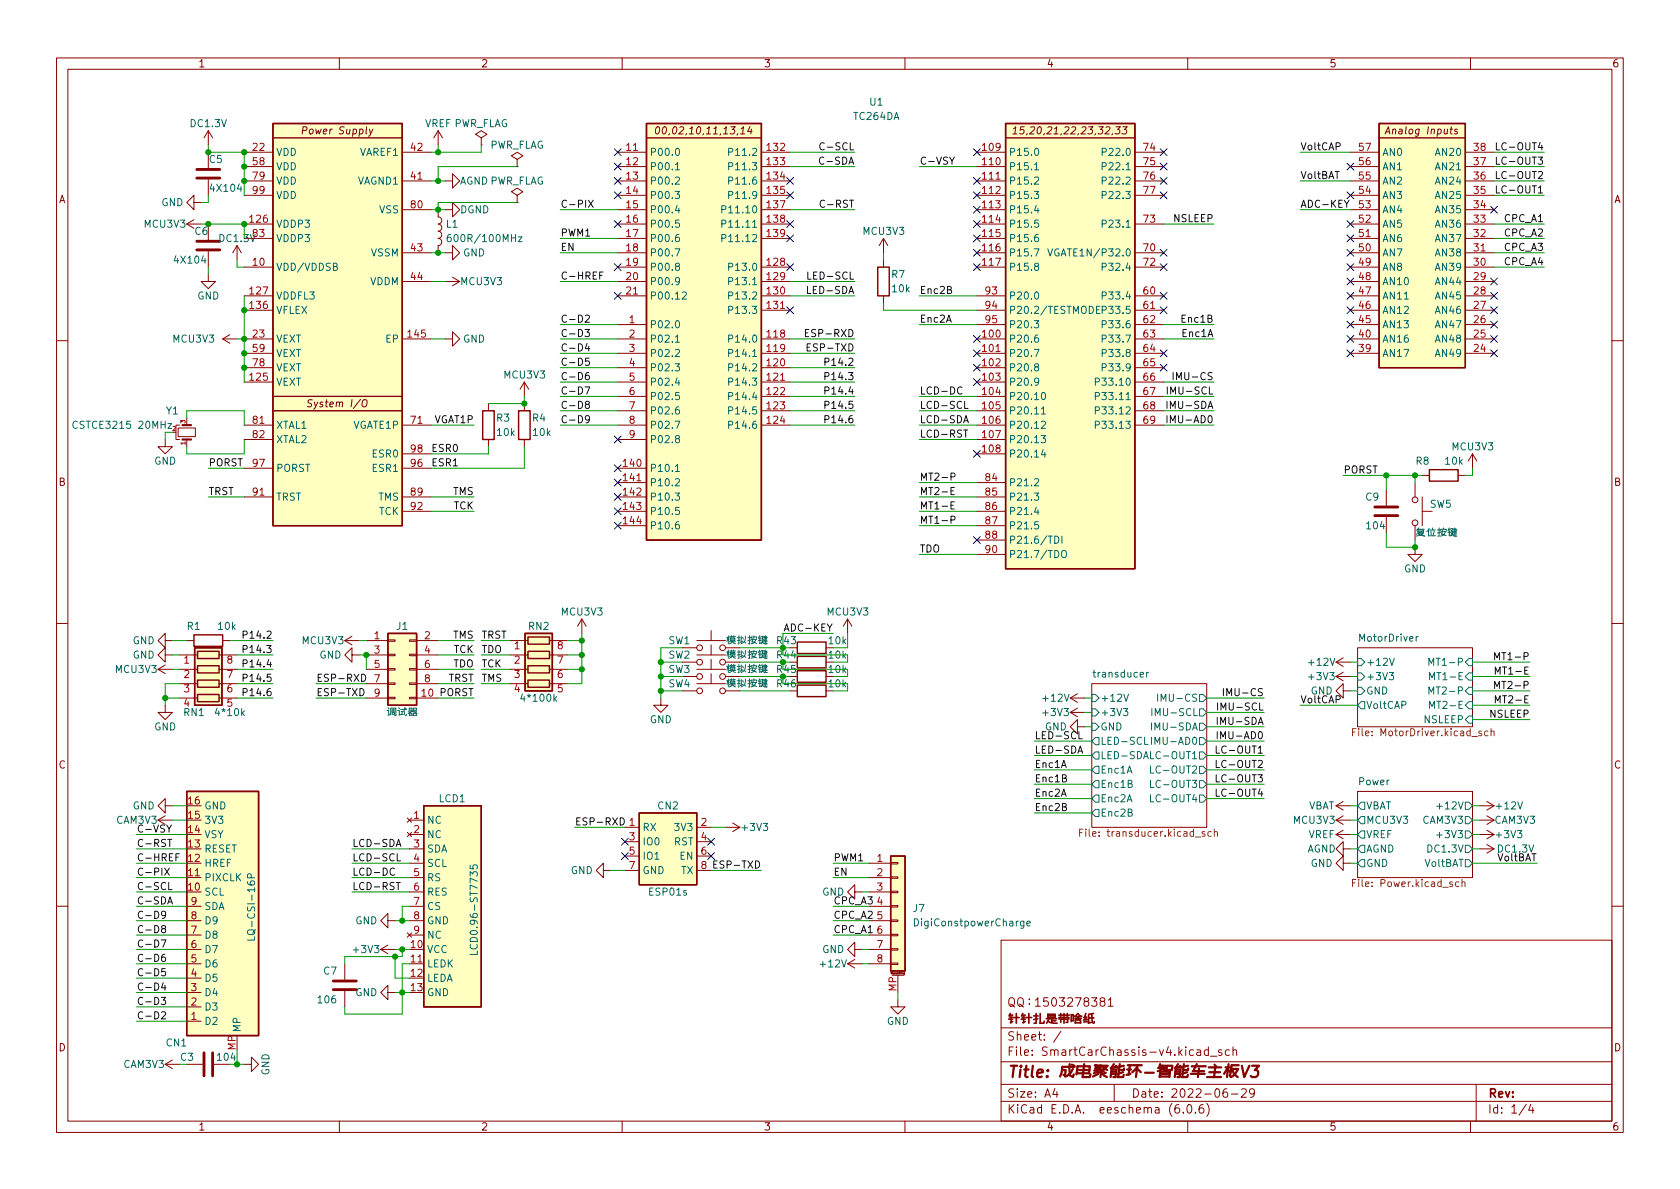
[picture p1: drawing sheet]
<svg xmlns="http://www.w3.org/2000/svg" width="297mm" height="210mm" viewBox="0 0 297 210" stroke-linecap="round" stroke-linejoin="round" font-family="sans-serif">
<defs><g id="words">
<g font-size="2.1" fill="#840000">
<text x="178" y="184">Sheet: /</text>
<text x="178" y="181">þÿ”ˆ”ˆbNf/^&amp;Ue~¸</text>
<text x="178" y="186.7">File: SmartCarChassis-v4.kicad_sch</text>
<text x="178" y="196.9">KiCad E.D.A. eeschema (6.0.6)</text>
<text x="178" y="194.1">Size: A4</text>
<text x="200" y="194.1">Date: 2022-06-29</text>
<text x="263" y="194.1">Rev:</text>
<text x="263" y="196.9">Id: 1/4</text>
</g>
<g font-size="1.8" fill="#840000">
<text x="35" y="11.9">1</text>
<text x="85" y="11.9">2</text>
<text x="135" y="11.9">3</text>
<text x="185" y="11.9">4</text>
<text x="235" y="11.9">5</text>
<text x="285" y="11.9">6</text>
<text x="53.8" y="23.7">Power Supply</text>
<text x="117.3" y="23.7">00,02,10,11,13,14</text>
<text x="180.9" y="23.7">15,20,21,22,23,32,33</text>
<text x="245.6" y="23.7">Analog Inputs</text>
<text x="10.3" y="35.9">A</text>
<text x="285.3" y="35.9">A</text>
<text x="55.1" y="72">System I/O</text>
<text x="10.3" y="85.9">B</text>
<text x="285.3" y="85.9">B</text>
<text x="10.3" y="135.9">C</text>
<text x="285.3" y="135.9">C</text>
<text x="10.3" y="185.9">D</text>
<text x="285.3" y="185.9">D</text>
<text x="35" y="199.9">1</text>
<text x="85" y="199.9">2</text>
<text x="135" y="199.9">3</text>
<text x="185" y="199.9">4</text>
<text x="235" y="199.9">5</text>
<text x="285" y="199.9">6</text>
</g>
<g font-size="1.8" fill="#006464">
<text x="33.7" y="22.5">DC1.3V</text>
<text x="75.1" y="22.5">VREFPWR_FLAG</text>
<text x="151" y="21.2">TC264DA</text>
<text x="153.8" y="18.7">U1</text>
<text x="37" y="28.8">C5</text>
<text x="48.8" y="27.6">VDD</text>
<text x="63.6" y="27.6">VAREF1</text>
<text x="86.5" y="26.3">PWR_FLAG</text>
<text x="114.8" y="27.6">P00.0</text>
<text x="129.5" y="27.6">P11.2</text>
<text x="178.3" y="27.6">P15.0</text>
<text x="195.5" y="27.6">P22.0</text>
<text x="244.3" y="27.6">AN0</text>
<text x="254.1" y="27.6">AN20</text>
<text x="37.4" y="33.9">4X104</text>
<text x="48.8" y="30.1">VDD</text>
<text x="48.8" y="32.6">VDD</text>
<text x="48.8" y="35.2">VDD</text>
<text x="63.2" y="32.6">VAGND1</text>
<text x="81.2" y="32.6">AGNDPWR_FLAG</text>
<text x="114.8" y="30.1">P00.1</text>
<text x="114.8" y="32.6">P00.2</text>
<text x="114.8" y="35.2">P00.3</text>
<text x="129.5" y="30.1">P11.3</text>
<text x="129.5" y="32.6">P11.6</text>
<text x="129.5" y="35.2">P11.9</text>
<text x="178.3" y="30.1">P15.1</text>
<text x="178.3" y="32.6">P15.2</text>
<text x="178.3" y="35.2">P15.3</text>
<text x="195.5" y="30.1">P22.1</text>
<text x="195.5" y="32.6">P22.2</text>
<text x="195.5" y="35.2">P22.3</text>
<text x="244.3" y="35.2">AN3</text>
<text x="244.3" y="32.6">AN2</text>
<text x="244.3" y="30.1">AN1</text>
<text x="254.1" y="35.2">AN25</text>
<text x="254.1" y="32.6">AN24</text>
<text x="254.1" y="30.1">AN21</text>
<text x="25.6" y="40.3">MCU3V3</text>
<text x="28.5" y="36.4">GND</text>
<text x="48.8" y="40.3">VDDP3</text>
<text x="67.1" y="37.7">VSS</text>
<text x="78.9" y="40.3">L1</text>
<text x="81.3" y="37.7">DGND</text>
<text x="114.8" y="37.7">P00.4</text>
<text x="114.8" y="40.3">P00.5</text>
<text x="128.5" y="37.7">P11.10</text>
<text x="128.5" y="40.3">P11.11</text>
<text x="152.7" y="41.5">MCU3V3</text>
<text x="178.3" y="37.7">P15.4</text>
<text x="178.3" y="40.3">P15.5</text>
<text x="195.5" y="40.3">P23.1</text>
<text x="244.3" y="40.3">AN5</text>
<text x="244.3" y="37.7">AN4</text>
<text x="254.1" y="40.3">AN36</text>
<text x="254.1" y="37.7">AN35</text>
<text x="31" y="46.6">4X104</text>
<text x="38.8" y="42.8">DC1.3V</text>
<text x="48.8" y="47.9">VDD/VDDSB</text>
<text x="48.8" y="42.8">VDDP3</text>
<text x="65.6" y="45.3">VSSM</text>
<text x="80" y="42.8">600R/100MHz</text>
<text x="81.9" y="45.3">GND</text>
<text x="114.8" y="42.8">P00.6</text>
<text x="114.8" y="45.3">P00.7</text>
<text x="114.8" y="47.9">P00.8</text>
<text x="128.5" y="42.8">P11.12</text>
<text x="129.5" y="47.9">P13.0</text>
<text x="178.3" y="42.8">P15.6</text>
<text x="178.3" y="45.3">P15.7</text>
<text x="178.3" y="47.9">P15.8</text>
<text x="186.7" y="45.3">VGATE1N/P32.0</text>
<text x="195.5" y="47.9">P32.4</text>
<text x="244.3" y="47.9">AN8</text>
<text x="244.3" y="45.3">AN7</text>
<text x="244.3" y="42.8">AN6</text>
<text x="254.1" y="47.9">AN39</text>
<text x="254.1" y="45.3">AN38</text>
<text x="254.1" y="42.8">AN37</text>
<text x="34.9" y="53">GND</text>
<text x="48.8" y="53">VDDFL3</text>
<text x="65.4" y="50.4">VDDM</text>
<text x="81.6" y="50.4">MCU3V3</text>
<text x="114.8" y="50.4">P00.9</text>
<text x="114.8" y="53">P00.12</text>
<text x="129.5" y="50.4">P13.1</text>
<text x="129.5" y="53">P13.2</text>
<text x="157.7" y="49.1">R7</text>
<text x="157.8" y="51.7">10k</text>
<text x="178.3" y="53">P20.0</text>
<text x="195.5" y="53">P33.4</text>
<text x="244.3" y="53">AN11</text>
<text x="244.3" y="50.4">AN10</text>
<text x="254.1" y="53">AN45</text>
<text x="254.1" y="50.4">AN44</text>
<text x="48.8" y="55.5">VFLEX</text>
<text x="114.8" y="58">P02.0</text>
<text x="129.5" y="55.5">P13.3</text>
<text x="178.3" y="55.5">P20.2/TESTMODE</text>
<text x="178.3" y="58">P20.3</text>
<text x="195.5" y="55.5">P33.5</text>
<text x="195.5" y="58">P33.6</text>
<text x="244.3" y="58">AN13</text>
<text x="244.3" y="55.5">AN12</text>
<text x="254.1" y="58">AN47</text>
<text x="254.1" y="55.5">AN46</text>
<text x="30.7" y="60.6">MCU3V3</text>
<text x="48.8" y="60.6">VEXT</text>
<text x="48.8" y="63.1">VEXT</text>
<text x="48.8" y="65.7">VEXT</text>
<text x="68.3" y="60.6">EP</text>
<text x="81.9" y="60.6">GND</text>
<text x="114.8" y="60.6">P02.1</text>
<text x="114.8" y="63.1">P02.2</text>
<text x="114.8" y="65.7">P02.3</text>
<text x="129.5" y="60.6">P14.0</text>
<text x="129.5" y="63.1">P14.1</text>
<text x="129.5" y="65.7">P14.2</text>
<text x="178.3" y="60.6">P20.6</text>
<text x="178.3" y="63.1">P20.7</text>
<text x="178.3" y="65.7">P20.8</text>
<text x="195.5" y="60.6">P33.7</text>
<text x="195.5" y="63.1">P33.8</text>
<text x="195.5" y="65.7">P33.9</text>
<text x="244.3" y="63.1">AN17</text>
<text x="244.3" y="60.6">AN16</text>
<text x="254.1" y="63.1">AN49</text>
<text x="254.1" y="60.6">AN48</text>
<text x="48.8" y="68.2">VEXT</text>
<text x="89.2" y="66.9">MCU3V3</text>
<text x="114.8" y="68.2">P02.4</text>
<text x="114.8" y="70.7">P02.5</text>
<text x="129.5" y="68.2">P14.3</text>
<text x="129.5" y="70.7">P14.4</text>
<text x="178.3" y="68.2">P20.9</text>
<text x="178.3" y="70.7">P20.10</text>
<text x="194.5" y="68.2">P33.10</text>
<text x="194.5" y="70.7">P33.11</text>
<text x="13.6" y="75.8">CSTCE3215 20MHz</text>
<text x="29.4" y="73.3">Y1</text>
<text x="48.8" y="75.8">XTAL1</text>
<text x="62.4" y="75.8">VGATE1P</text>
<text x="87.8" y="74.5">R3</text>
<text x="88" y="77.1">10k</text>
<text x="94.2" y="74.5">R4</text>
<text x="94.3" y="77.1">10k</text>
<text x="114.8" y="73.3">P02.6</text>
<text x="114.8" y="75.8">P02.7</text>
<text x="129.5" y="73.3">P14.5</text>
<text x="129.5" y="75.8">P14.6</text>
<text x="178.3" y="73.3">P20.11</text>
<text x="178.3" y="75.8">P20.12</text>
<text x="194.5" y="73.3">P33.12</text>
<text x="194.5" y="75.8">P33.13</text>
<text x="27.2" y="82.2">GND</text>
<text x="48.8" y="78.4">XTAL2</text>
<text x="48.8" y="83.4">PORST</text>
<text x="66" y="83.4">ESR1</text>
<text x="66" y="80.9">ESR0</text>
<text x="114.8" y="83.4">P10.1</text>
<text x="114.8" y="78.4">P02.8</text>
<text x="178.3" y="78.4">P20.13</text>
<text x="178.3" y="80.9">P20.14</text>
<text x="250.4" y="82.2">R8</text>
<text x="255.6" y="82.2">10k</text>
<text x="256.8" y="79.6">MCU3V3</text>
<text x="48.8" y="88.5">TRST</text>
<text x="66.9" y="88.5">TMS</text>
<text x="114.8" y="86">P10.2</text>
<text x="114.8" y="88.5">P10.3</text>
<text x="178.3" y="86">P21.2</text>
<text x="178.3" y="88.5">P21.3</text>
<text x="241.5" y="88.5">C9</text>
<text x="252.8" y="89.8">SW5</text>
<text x="67" y="91.1">TCK</text>
<text x="114.8" y="91.1">P10.5</text>
<text x="114.8" y="93.6">P10.6</text>
<text x="178.3" y="91.1">P21.4</text>
<text x="178.3" y="93.6">P21.5</text>
<text x="241.7" y="93.6">104</text>
<text x="178.3" y="96.1">P21.6/TDI</text>
<text x="178.3" y="98.7">P21.7/TDO</text>
<text x="248.2" y="101.2">GND</text>
<text x="23.4" y="113.9">GND</text>
<text x="33.1" y="111.4">R1</text>
<text x="38.6" y="111.4">10k</text>
<text x="53.5" y="113.9">MCU3V3</text>
<text x="70.1" y="111.4">J1</text>
<text x="93.5" y="111.4">RN2</text>
<text x="99.3" y="108.8">MCU3V3</text>
<text x="118.2" y="113.9">SW1</text>
<text x="146.3" y="108.8">MCU3V3</text>
<text x="240.5" y="113.4">MotorDriver</text>
<text x="20.5" y="119">MCU3V3</text>
<text x="23.4" y="116.5">GND</text>
<text x="56.5" y="116.5">GND</text>
<text x="118.2" y="116.5">SW2</text>
<text x="118.2" y="119">SW3</text>
<text x="137.4" y="116.5">R44</text>
<text x="193.6" y="119.8">transducer</text>
<text x="231.5" y="117.7">+12V</text>
<text x="241.5" y="117.7">+12V</text>
<text x="253.6" y="117.7">MT1-P</text>
<text x="92.4" y="124.1">4*100k</text>
<text x="118.2" y="121.5">SW4</text>
<text x="137.4" y="121.5">R46</text>
<text x="184.5" y="124.1">+12V</text>
<text x="194.5" y="124.1">+12V</text>
<text x="205.6" y="124.1">IMU-CS</text>
<text x="231.5" y="120.3">+3V3</text>
<text x="241.5" y="120.3">+3V3</text>
<text x="241.5" y="125.3">VoltCAP</text>
<text x="241.5" y="122.8">GND</text>
<text x="253.6" y="125.3">MT2-E</text>
<text x="253.6" y="122.8">MT2-P</text>
<text x="253.6" y="120.3">MT1-E</text>
<text x="27.2" y="129.2">GND</text>
<text x="32.5" y="126.6">RN1</text>
<text x="38.3" y="126.6">4*10k</text>
<text x="114.9" y="127.9">GND</text>
<text x="184.5" y="126.6">+3V3</text>
<text x="184.7" y="129.2">GND</text>
<text x="194.5" y="126.6">+3V3</text>
<text x="194.5" y="129.2">GND</text>
<text x="194.5" y="131.7">LED-SCL</text>
<text x="204.3" y="129.2">IMU-SDA</text>
<text x="204.5" y="126.6">IMU-SCL</text>
<text x="204.5" y="131.7">IMU-AD0</text>
<text x="251.8" y="127.9">NSLEEP</text>
<text x="194.5" y="136.8">Enc1A</text>
<text x="194.5" y="134.2">LED-SDA</text>
<text x="204.2" y="136.8">LC-OUT2</text>
<text x="204.2" y="134.2">LC-OUT1</text>
<text x="23.4" y="143.1">GND</text>
<text x="36.1" y="143.1">GND</text>
<text x="77.6" y="141.9">LCD1</text>
<text x="116.3" y="143.1">CN2</text>
<text x="194.5" y="141.9">Enc2A</text>
<text x="194.5" y="139.3">Enc1B</text>
<text x="204.2" y="141.9">LC-OUT4</text>
<text x="204.2" y="139.3">LC-OUT3</text>
<text x="231.3" y="143.1">VBAT</text>
<text x="240.3" y="138.8">Power</text>
<text x="241.5" y="143.1">VBAT</text>
<text x="254.7" y="143.1">+12V</text>
<text x="264.7" y="143.1">+12V</text>
<text x="20.6" y="145.7">CAM3V3</text>
<text x="36.1" y="148.2">VSY</text>
<text x="36.1" y="145.7">3V3</text>
<text x="75.4" y="145.7">NC</text>
<text x="75.4" y="148.2">NC</text>
<text x="113.5" y="146.9">RX</text>
<text x="113.5" y="149.5">IO0</text>
<text x="119.1" y="149.5">RST</text>
<text x="119.5" y="146.9">3V3</text>
<text x="131.3" y="146.9">+3V3</text>
<text x="194.5" y="144.4">Enc2B</text>
<text x="228.8" y="145.7">MCU3V3</text>
<text x="231.3" y="148.2">VREF</text>
<text x="241.5" y="145.7">MCU3V3</text>
<text x="241.5" y="148.2">VREF</text>
<text x="251.7" y="145.7">CAM3V3</text>
<text x="254.7" y="148.2">+3V3</text>
<text x="264.3" y="145.7">CAM3V3</text>
<text x="264.7" y="148.2">+3V3</text>
<text x="36.1" y="155.8">PIXCLK</text>
<text x="36.1" y="153.3">HREF</text>
<text x="36.1" y="150.7">RESET</text>
<text x="75.4" y="150.7">SDA</text>
<text x="75.4" y="153.3">SCL</text>
<text x="75.4" y="155.8">RS</text>
<text x="100.9" y="154.6">GND</text>
<text x="113.5" y="152">IO1</text>
<text x="113.5" y="154.6">GND</text>
<text x="120.2" y="152">EN</text>
<text x="120.4" y="154.6">TX</text>
<text x="231.1" y="150.7">AGND</text>
<text x="231.7" y="153.3">GND</text>
<text x="241.5" y="153.3">GND</text>
<text x="241.5" y="150.7">AGND</text>
<text x="251.9" y="153.3">VoltBAT</text>
<text x="252.7" y="150.7">DC1.3V</text>
<text x="36.1" y="158.4">SCL</text>
<text x="36.1" y="160.9">SDA</text>
<text x="75.4" y="158.4">RES</text>
<text x="75.4" y="160.9">CS</text>
<text x="114.9" y="158.4">ESP01s</text>
<text x="145.4" y="158.4">GND</text>
<text x="161.5" y="161.3">J7</text>
<text x="36.1" y="166">D8</text>
<text x="36.1" y="163.4">D9</text>
<text x="45.1" y="165.3" transform="rotate(-90 45.1 165.3)">LQ-CSI-16P</text>
<text x="62.8" y="163.4">GND</text>
<text x="75.4" y="163.4">GND</text>
<text x="75.4" y="166">NC</text>
<text x="84.5" y="167.8" transform="rotate(-90 84.5 167.8)">LCD0.96-ST7735</text>
<text x="162.1" y="163.8">DigiConstpowerCharge</text>
<text x="36.1" y="173.6">D5</text>
<text x="36.1" y="171.1">D6</text>
<text x="36.1" y="168.5">D7</text>
<text x="57.2" y="172.3">C7</text>
<text x="62.6" y="168.5">+3V3</text>
<text x="75.4" y="168.5">VCC</text>
<text x="75.4" y="171.1">LEDK</text>
<text x="75.4" y="173.6">LEDA</text>
<text x="145.2" y="171.1">+12V</text>
<text x="145.4" y="168.5">GND</text>
<text x="36.1" y="178.7">D3</text>
<text x="36.1" y="176.1">D4</text>
<text x="56.3" y="177.4">106</text>
<text x="62.8" y="176.1">GND</text>
<text x="75.4" y="176.1">GND</text>
<text x="29.4" y="185">CN1</text>
<text x="36.1" y="181.2">D2</text>
<text x="42.5" y="182.6" transform="rotate(-90 42.5 182.6)">MP</text>
<text x="156.8" y="181.2">GND</text>
<text x="21.9" y="188.8">CAM3V3</text>
<text x="47.6" y="190.2" transform="rotate(-90 47.6 190.2)">GND</text>
</g>
<g font-size="1.8" fill="#a90000">
<text x="44.7" y="26.7">22</text>
<text x="44.7" y="29.2">58</text>
<text x="72.7" y="26.7">42</text>
<text x="110.8" y="26.7">11</text>
<text x="110.8" y="29.2">12</text>
<text x="135.7" y="26.7">132</text>
<text x="135.7" y="29.2">133</text>
<text x="173.8" y="26.7">109</text>
<text x="173.8" y="29.2">110</text>
<text x="202.2" y="26.7">74</text>
<text x="202.2" y="29.2">75</text>
<text x="240.3" y="29.2">56</text>
<text x="240.3" y="26.7">57</text>
<text x="260.6" y="29.2">37</text>
<text x="260.6" y="26.7">38</text>
<text x="44.7" y="31.7">79</text>
<text x="44.7" y="34.3">99</text>
<text x="72.7" y="31.7">41</text>
<text x="110.8" y="31.7">13</text>
<text x="110.8" y="34.3">14</text>
<text x="135.7" y="31.7">134</text>
<text x="135.7" y="34.3">135</text>
<text x="173.8" y="31.7">111</text>
<text x="173.8" y="34.3">112</text>
<text x="202.2" y="31.7">76</text>
<text x="202.2" y="34.3">77</text>
<text x="240.3" y="34.3">54</text>
<text x="240.3" y="31.7">55</text>
<text x="260.6" y="34.3">35</text>
<text x="260.6" y="31.7">36</text>
<text x="44.2" y="39.4">126</text>
<text x="44.7" y="41.9">83</text>
<text x="72.7" y="36.8">80</text>
<text x="110.8" y="36.8">15</text>
<text x="110.8" y="39.4">16</text>
<text x="110.8" y="41.9">17</text>
<text x="135.7" y="36.8">137</text>
<text x="135.7" y="39.4">138</text>
<text x="135.7" y="41.9">139</text>
<text x="173.8" y="36.8">113</text>
<text x="173.8" y="39.4">114</text>
<text x="173.8" y="41.9">115</text>
<text x="202.2" y="39.4">73</text>
<text x="240.3" y="41.9">51</text>
<text x="240.3" y="39.4">52</text>
<text x="240.3" y="36.8">53</text>
<text x="260.6" y="41.9">32</text>
<text x="260.6" y="39.4">33</text>
<text x="260.6" y="36.8">34</text>
<text x="44.7" y="47">10</text>
<text x="72.7" y="44.4">43</text>
<text x="110.8" y="44.4">18</text>
<text x="110.8" y="47">19</text>
<text x="135.7" y="47">128</text>
<text x="173.8" y="44.4">116</text>
<text x="173.8" y="47">117</text>
<text x="202.2" y="44.4">70</text>
<text x="202.2" y="47">72</text>
<text x="240.3" y="47">49</text>
<text x="240.3" y="44.4">50</text>
<text x="260.6" y="47">30</text>
<text x="260.6" y="44.4">31</text>
<text x="44.2" y="52.1">127</text>
<text x="72.7" y="49.5">44</text>
<text x="110.8" y="49.5">20</text>
<text x="110.8" y="52.1">21</text>
<text x="135.7" y="49.5">129</text>
<text x="135.7" y="52.1">130</text>
<text x="174.3" y="52.1">93</text>
<text x="202.2" y="52.1">60</text>
<text x="240.3" y="52.1">47</text>
<text x="240.3" y="49.5">48</text>
<text x="260.6" y="52.1">28</text>
<text x="260.6" y="49.5">29</text>
<text x="44.2" y="54.6">136</text>
<text x="44.7" y="59.7">23</text>
<text x="72.2" y="59.7">145</text>
<text x="111.3" y="57.1">1</text>
<text x="111.3" y="59.7">2</text>
<text x="135.7" y="59.7">118</text>
<text x="135.7" y="54.6">131</text>
<text x="173.8" y="59.7">100</text>
<text x="174.3" y="54.6">94</text>
<text x="174.3" y="57.1">95</text>
<text x="202.2" y="54.6">61</text>
<text x="202.2" y="57.1">62</text>
<text x="202.2" y="59.7">63</text>
<text x="240.3" y="59.7">40</text>
<text x="240.3" y="57.1">45</text>
<text x="240.3" y="54.6">46</text>
<text x="260.6" y="59.7">25</text>
<text x="260.6" y="57.1">26</text>
<text x="260.6" y="54.6">27</text>
<text x="44.7" y="62.2">59</text>
<text x="44.7" y="64.8">78</text>
<text x="111.3" y="62.2">3</text>
<text x="111.3" y="64.8">4</text>
<text x="135.7" y="62.2">119</text>
<text x="135.7" y="64.8">120</text>
<text x="173.8" y="62.2">101</text>
<text x="173.8" y="64.8">102</text>
<text x="202.2" y="62.2">64</text>
<text x="202.2" y="64.8">65</text>
<text x="240.3" y="62.2">39</text>
<text x="260.6" y="62.2">24</text>
<text x="44.2" y="67.3">125</text>
<text x="111.3" y="67.3">5</text>
<text x="111.3" y="69.8">6</text>
<text x="135.7" y="67.3">121</text>
<text x="135.7" y="69.8">122</text>
<text x="173.8" y="67.3">103</text>
<text x="173.8" y="69.8">104</text>
<text x="202.2" y="67.3">66</text>
<text x="202.2" y="69.8">67</text>
<text x="44.7" y="74.9">81</text>
<text x="44.7" y="77.5">82</text>
<text x="72.7" y="74.9">71</text>
<text x="111.3" y="72.4">7</text>
<text x="111.3" y="74.9">8</text>
<text x="111.3" y="77.5">9</text>
<text x="135.7" y="72.4">123</text>
<text x="135.7" y="74.9">124</text>
<text x="173.8" y="72.4">105</text>
<text x="173.8" y="74.9">106</text>
<text x="173.8" y="77.5">107</text>
<text x="202.2" y="72.4">68</text>
<text x="202.2" y="74.9">69</text>
<text x="44.7" y="82.5">97</text>
<text x="72.7" y="82.5">96</text>
<text x="72.7" y="80">98</text>
<text x="110.3" y="82.5">140</text>
<text x="173.8" y="80">108</text>
<text x="44.7" y="87.6">91</text>
<text x="72.7" y="87.6">89</text>
<text x="110.3" y="85.1">141</text>
<text x="110.3" y="87.6">142</text>
<text x="174.3" y="85.1">84</text>
<text x="174.3" y="87.6">85</text>
<text x="72.7" y="90.2">92</text>
<text x="110.3" y="90.2">143</text>
<text x="110.3" y="92.7">144</text>
<text x="174.3" y="90.2">86</text>
<text x="174.3" y="92.7">87</text>
<text x="174.3" y="95.2">88</text>
<text x="174.3" y="97.8">90</text>
<text x="66.2" y="113">1</text>
<text x="75.1" y="113">2</text>
<text x="32.5" y="117.3">1</text>
<text x="32.5" y="119.9">2</text>
<text x="40.1" y="119.9">7</text>
<text x="40.1" y="117.3">8</text>
<text x="66.2" y="115.6">3</text>
<text x="66.2" y="118.1">5</text>
<text x="75.1" y="115.6">4</text>
<text x="75.1" y="118.1">6</text>
<text x="90.9" y="114.8">1</text>
<text x="90.9" y="117.3">2</text>
<text x="90.9" y="119.9">3</text>
<text x="98.6" y="119.9">6</text>
<text x="98.6" y="117.3">7</text>
<text x="98.6" y="114.8">8</text>
<text x="32.5" y="122.4">3</text>
<text x="32.5" y="125">4</text>
<text x="40.1" y="125">5</text>
<text x="40.1" y="122.4">6</text>
<text x="66.2" y="120.6">7</text>
<text x="66.2" y="123.2">9</text>
<text x="75.1" y="120.6">8</text>
<text x="90.9" y="122.4">4</text>
<text x="98.6" y="122.4">5</text>
<text x="33.3" y="142.2">16</text>
<text x="33.3" y="149.9">13</text>
<text x="33.3" y="147.3">14</text>
<text x="33.3" y="144.8">15</text>
<text x="73.2" y="144.8">1</text>
<text x="73.2" y="147.3">2</text>
<text x="73.2" y="149.9">3</text>
<text x="111.3" y="146">1</text>
<text x="111.3" y="148.6">3</text>
<text x="124" y="146">2</text>
<text x="124" y="148.6">4</text>
<text x="33.3" y="154.9">11</text>
<text x="33.3" y="152.4">12</text>
<text x="73.2" y="152.4">4</text>
<text x="73.2" y="154.9">5</text>
<text x="111.3" y="151.1">5</text>
<text x="111.3" y="153.7">7</text>
<text x="124" y="151.1">6</text>
<text x="124" y="153.7">8</text>
<text x="155.1" y="152.4">1</text>
<text x="155.1" y="154.9">2</text>
<text x="33.3" y="157.5">10</text>
<text x="33.8" y="160">9</text>
<text x="73.2" y="157.5">6</text>
<text x="73.2" y="160">7</text>
<text x="155.1" y="157.5">3</text>
<text x="155.1" y="160">4</text>
<text x="33.8" y="167.6">6</text>
<text x="33.8" y="165.1">7</text>
<text x="33.8" y="162.6">8</text>
<text x="72.7" y="167.6">10</text>
<text x="73.2" y="162.6">8</text>
<text x="73.2" y="165.1">9</text>
<text x="155.1" y="162.6">5</text>
<text x="155.1" y="165.1">6</text>
<text x="155.1" y="167.6">7</text>
<text x="33.8" y="172.7">4</text>
<text x="33.8" y="170.2">5</text>
<text x="72.7" y="170.2">11</text>
<text x="72.7" y="172.7">12</text>
<text x="155.1" y="170.2">8</text>
<text x="33.8" y="177.8">2</text>
<text x="33.8" y="175.3">3</text>
<text x="72.7" y="175.3">13</text>
<text x="158.5" y="175.3" transform="rotate(-90 158.5 175.3)">MP</text>
<text x="33.8" y="180.3">1</text>
<text x="41.7" y="185.7" transform="rotate(-90 41.7 185.7)">MP</text>
</g>
<g font-size="1.8" fill="#0f0f0f">
<text x="145.5" y="29.1">C-SDA</text>
<text x="145.7" y="26.6">C-SCL</text>
<text x="162.6" y="29.1">C-VSY</text>
<text x="229.9" y="26.6">VoltCAP</text>
<text x="265.4" y="29.1">LC-OUT3</text>
<text x="265.4" y="26.6">LC-OUT4</text>
<text x="229.9" y="31.6">VoltBAT</text>
<text x="265.4" y="31.6">LC-OUT2</text>
<text x="265.4" y="34.2">LC-OUT1</text>
<text x="99.1" y="36.7">C-PIX</text>
<text x="99.1" y="41.8">PWM1</text>
<text x="145.7" y="36.7">C-RST</text>
<text x="207.6" y="39.3">NSLEEP</text>
<text x="229.9" y="36.7">ADC-KEY</text>
<text x="266.1" y="39.3">CPC_A1</text>
<text x="266.1" y="41.8">CPC_A2</text>
<text x="99.1" y="44.3">EN</text>
<text x="266.1" y="44.3">CPC_A3</text>
<text x="266.1" y="46.9">CPC_A4</text>
<text x="99.1" y="49.4">C-HREF</text>
<text x="143.3" y="52">LED-SDA</text>
<text x="143.5" y="49.4">LED-SCL</text>
<text x="162.6" y="52">Enc2B</text>
<text x="99.1" y="57">C-D2</text>
<text x="99.1" y="59.6">C-D3</text>
<text x="143.3" y="59.6">ESP-RXD</text>
<text x="162.6" y="57">Enc2A</text>
<text x="209.1" y="59.6">Enc1A</text>
<text x="209.1" y="57">Enc1B</text>
<text x="99.1" y="62.1">C-D4</text>
<text x="99.1" y="64.7">C-D5</text>
<text x="143.5" y="62.1">ESP-TXD</text>
<text x="146.5" y="64.7">P14.2</text>
<text x="99.1" y="67.2">C-D6</text>
<text x="99.1" y="69.7">C-D7</text>
<text x="146.5" y="69.7">P14.4</text>
<text x="146.5" y="67.2">P14.3</text>
<text x="162.6" y="69.7">LCD-DC</text>
<text x="207.3" y="69.7">IMU-SCL</text>
<text x="208.3" y="67.2">IMU-CS</text>
<text x="76.7" y="74.8">VGAT1P</text>
<text x="99.1" y="74.8">C-D9</text>
<text x="99.1" y="72.3">C-D8</text>
<text x="146.5" y="72.3">P14.5</text>
<text x="146.5" y="74.8">P14.6</text>
<text x="162.6" y="77.4">LCD-RST</text>
<text x="162.6" y="74.8">LCD-SDA</text>
<text x="162.6" y="72.3">LCD-SCL</text>
<text x="207.1" y="72.3">IMU-SDA</text>
<text x="207.3" y="74.8">IMU-AD0</text>
<text x="36.8" y="82.4">PORST</text>
<text x="76.2" y="82.4">ESR1</text>
<text x="76.2" y="79.9">ESR0</text>
<text x="237.5" y="83.7">PORST</text>
<text x="36.8" y="87.5">TRST</text>
<text x="80.1" y="87.5">TMS</text>
<text x="162.6" y="87.5">MT2-E</text>
<text x="162.6" y="85">MT2-P</text>
<text x="80.2" y="90.1">TCK</text>
<text x="162.6" y="92.6">MT1-P</text>
<text x="162.6" y="90.1">MT1-E</text>
<text x="162.6" y="97.7">TDO</text>
<text x="43.6" y="112.9">P14.2</text>
<text x="80.1" y="112.9">TMS</text>
<text x="85.1" y="112.9">TRST</text>
<text x="139.3" y="111.7">ADC-KEY</text>
<text x="43.6" y="115.5">P14.3</text>
<text x="43.6" y="118">P14.4</text>
<text x="80.1" y="118">TDO</text>
<text x="80.2" y="115.5">TCK</text>
<text x="85.1" y="115.5">TDO</text>
<text x="85.1" y="118">TCK</text>
<text x="265.2" y="116.7">MT1-P</text>
<text x="265.2" y="119.3">MT1-E</text>
<text x="43.6" y="123.1">P14.6</text>
<text x="43.6" y="120.5">P14.5</text>
<text x="55.9" y="123.1">ESP-TXD</text>
<text x="55.9" y="120.5">ESP-RXD</text>
<text x="74.6" y="123.2">10 PORST</text>
<text x="79.2" y="120.5">TRST</text>
<text x="85.1" y="120.5">TMS</text>
<text x="216.2" y="125.6">IMU-SCL</text>
<text x="217.2" y="123.1">IMU-CS</text>
<text x="229.9" y="124.4">VoltCAP</text>
<text x="231.7" y="122.8">GND</text>
<text x="265.2" y="121.8">MT2-P</text>
<text x="265.2" y="124.4">MT2-E</text>
<text x="182.9" y="130.7">LED-SCL</text>
<text x="216" y="128.2">IMU-SDA</text>
<text x="216.2" y="130.7">IMU-AD0</text>
<text x="263.4" y="126.9">NSLEEP</text>
<text x="182.9" y="133.2">LED-SDA</text>
<text x="182.9" y="135.8">Enc1A</text>
<text x="215.9" y="133.2">LC-OUT1</text>
<text x="215.9" y="135.8">LC-OUT2</text>
<text x="182.9" y="143.4">Enc2B</text>
<text x="182.9" y="140.9">Enc2A</text>
<text x="182.9" y="138.3">Enc1B</text>
<text x="215.9" y="138.3">LC-OUT3</text>
<text x="215.9" y="140.9">LC-OUT4</text>
<text x="24.1" y="149.8">C-RST</text>
<text x="24.1" y="147.2">C-VSY</text>
<text x="62.2" y="149.8">LCD-SDA</text>
<text x="101.6" y="145.9">ESP-RXD</text>
<text x="24.1" y="154.8">C-PIX</text>
<text x="24.1" y="152.3">C-HREF</text>
<text x="62.2" y="154.8">LCD-DC</text>
<text x="62.2" y="152.3">LCD-SCL</text>
<text x="127" y="153.6">ESP-TXD</text>
<text x="147.3" y="152.3">PWM1</text>
<text x="147.3" y="154.8">EN</text>
<text x="264.8" y="152.3">VoltBAT</text>
<text x="264.9" y="150.7">DC1.3V</text>
<text x="24.1" y="157.4">C-SCL</text>
<text x="24.1" y="159.9">C-SDA</text>
<text x="62.2" y="157.4">LCD-RST</text>
<text x="147.3" y="159.9">CPC_A3</text>
<text x="24.1" y="165">C-D8</text>
<text x="24.1" y="162.5">C-D9</text>
<text x="24.1" y="167.5">C-D7</text>
<text x="147.3" y="162.5">CPC_A2</text>
<text x="147.3" y="165">CPC_A1</text>
<text x="24.1" y="172.6">C-D5</text>
<text x="24.1" y="170.1">C-D6</text>
<text x="24.1" y="175.2">C-D4</text>
<text x="24.1" y="177.7">C-D3</text>
<text x="24.1" y="180.2">C-D2</text>
</g>
<g font-size="1.8" fill="#009600">
<text x="34.5" y="41.5">C6</text>
<text x="132.1" y="113.9">þÿj!bßc •.</text>
<text x="137.4" y="113.9">R43</text>
<text x="146.6" y="113.9">10k</text>
<text x="132.1" y="116.5">þÿj!bßc •.</text>
<text x="132.1" y="119">þÿj!bßc •.</text>
<text x="137.4" y="119">R45</text>
<text x="146.6" y="119">10k</text>
<text x="146.6" y="116.5">10k</text>
<text x="132.1" y="121.5">þÿj!bßc •.</text>
<text x="146.6" y="121.5">10k</text>
<text x="31.9" y="187.6">C3</text>
<text x="38.5" y="187.6">104</text>
</g>
<g font-size="1.8" fill="#725600">
<text x="240.1" y="130.2">File: MotorDriver.kicad_sch</text>
<text x="191.9" y="148">File: transducer.kicad_sch</text>
<text x="239.8" y="156.8">File: Power.kicad_sch</text>
</g>
<g font-size="1.1" fill="#a90000">
<text x="30.5" y="76.2">2</text>
<text x="32.8" y="74.8" transform="rotate(-90 32.8 74.8)">3</text>
<text x="32.8" y="78.6" transform="rotate(-90 32.8 78.6)">1</text>
</g>
<text font-size=".5" fill="#840000" x="157.6" y="172.3">Mounting</text>
</g></defs>
<g fill="none" stroke="#840000" stroke-width=".18">
<path d="M10 10.2h277v190.1h-277zM12 12.2h273v186.1h-273zM60 10.2v2M110 10.2v2M160 10.2v2M210 10.2v2M260 10.2v2M33 39.6l1.3 .8M33 39.6h2.6M34.3 35.8v-1.3l-1.3 1.3 1.3 1.3v-1.3h1.3M34.3 38.9l-1.3 .7M36.8 23.1l-.7 1.3"/>
<path d="M36.8 23.1v2.5M36.8 26.9v2.8M36.8 31.7v2.8M36.8 39.6v2.8M36.8 23.1l.8 1.3M43.2 39.6h5.1M43.2 26.9h5.1M43.2 29.5h5.1M43.2 32h5.1M43.2 34.5h5.1M65.9 22.8l-.5 1.2-.2 .1M71.1 26.9h5.1"/>
<path d="M71.1 32h5.1M71.1 37.1h5.1M77.5 37.1v1.2a.64 .64 0 0 1 .6 .7 .64 .64 0 0 1-.6 .6 .64 .64 0 0 1 .6 .7 .64 .64 0 0 1-.6 .6 .64 .64 0 0 1 .6 .6 .64 .64 0 0 1-.6 .7 .64 .64 0 0 1 .6 .6 .64 .64 0 0 1-.6 .6v1.3M77.5 23.1v2.5M77.5 23.1l-.8 1.3M77.5 23.1l.7 1.3M78.7 37.1h1.3v-1.3l1.3 1.3-1.3 1.2v-1.2M78.7 32h1.3v-1.3l1.3 1.3-1.3 1.3v-1.3M85.1 24.4l1-.7-1-.6-1 .6 1 .7v1.2M85.1 25.6h.1M91.4 28.2l1.1-.6-1.1-.7-1 .7 1 .6v1.3M91.4 29.5h.1"/>
<path d="M91.4 34.5l1.1-.6-1.1-.6-1 .6 1 .6v1.3M91.4 35.8h.1M109.2 39.6h5.1M109.2 26.9h5.1M109.2 29.5h5.1M109.2 32h5.1M109.2 34.5h5.1M109.2 37.1h5.1M116.1 22.5l.3-.1a.75 .75 0 0 1-.3 1.3l-.2-.1v-.4zM132.6 22.4l-.4 .9h.8M132.9 22.8l-.2 .9M134.6 39.6h5.1"/>
<path d="M134.6 26.9h5.1M134.6 29.5h5.1M134.6 32h5.1M134.6 34.5h5.1M134.6 37.1h5.1M172.7 39.6h5.1M172.7 26.9h5.1M172.7 29.5h5.1M172.7 32h5.1M172.7 34.5h5.1M172.7 37.1h5.1M179.1 23.7h.7"/>
<path d="M179.2 22.8l.4-.4-.2 1.3M181.1 22.4h-.6l-.1 .6 .2-.1 .4 .1 .1 .1-.1 .5-.2 .1-.5-.1M198.5 22.4h.8l-.5 .5 .4 .1-.1 .6-.2 .1-.5-.1M200.7 39.6h5M200.7 26.9h5M200.7 29.5h5M200.7 32h5M200.7 34.5h5M238.8 39.6h5M238.8 26.9h5M238.8 29.5h5M238.8 32h5"/>
<path d="M238.8 34.5h5M238.8 37.1h5M244.9 23.7l.6-1.3 .2 1.3M257.7 22.9l-.3-.1-.2 .3 .4 .2v.3h-.5M259.1 39.6h5.1M259.1 26.9h5.1M259.1 29.5h5.1M259.1 32h5.1M259.1 34.5h5.1M259.1 37.1h5.1M36.8 48.5v1.3h1.3l-1.3 1.2-1.2-1.2h1.2M36.8 44.4v2.8"/>
<path d="M39.4 59.9l1.2 .8M39.4 59.9h2.5M40.6 59.2l-1.2 .7M41.9 43.4l-.8 1.3M41.9 43.4v2.6M41.9 43.4l.8 1.3M43.2 59.9h5.1M43.2 47.2h5.1M43.2 42.2h5.1M43.2 52.3h5.1M43.2 54.9h5.1M71.1 59.9h5.1"/>
<path d="M71.1 49.8h5.1M71.1 44.7h5.1M78.7 44.7h1.3v-1.3l1.3 1.3-1.3 1.3v-1.3M78.7 59.9h1.3v-1.2l1.3 1.2-1.3 1.3v-1.3M78.7 49.8h2.6M80 49l1.3 .8M81.3 49.8l-1.3 .7M109.2 59.9h5.1M109.2 49.8h5.1M109.2 57.4h5.1M109.2 47.2h5.1M109.2 42.2h5.1"/>
<path d="M109.2 44.7h5.1M109.2 52.3h5.1M134.6 59.9h5.1M134.6 49.8h5.1M134.6 47.2h5.1M134.6 42.2h5.1M134.6 52.3h5.1M134.6 54.9h5.1M156.2 42.2v2.5M156.2 46v1.2M156.2 52.3v1.3M156.2 42.2l-.8 1.2"/>
<path d="M156.2 42.2l.8 1.2M172.7 59.9h5.1M172.7 57.4h5.1M172.7 47.2h5.1M172.7 42.2h5.1M172.7 44.7h5.1M172.7 52.3h5.1M172.7 54.9h5.1M200.7 59.9h5M200.7 57.4h5M200.7 47.2h5M200.7 44.7h5"/>
<path d="M200.7 52.3h5M200.7 54.9h5M238.8 59.9h5M238.8 49.8h5M238.8 57.4h5M238.8 47.2h5M238.8 42.2h5M238.8 44.7h5M238.8 52.3h5M238.8 54.9h5M259.1 59.9h5.1M259.1 49.8h5.1"/>
<path d="M259.1 57.4h5.1M259.1 47.2h5.1M259.1 42.2h5.1M259.1 44.7h5.1M259.1 52.3h5.1M259.1 54.9h5.1M10 60.2h2M29.2 77.7v1.3h1.3l-1.3 1.3-1.3-1.3h1.3M31.5 75.7h3v1.5h-3zM31.7 75.2h-.6v2.5h.6M33 73.9v1.3M33 77.7v1.3"/>
<path d="M43.2 62.5h5.1M43.2 65h5.1M43.2 67.6h5.1M43.2 75.2h5.1M43.2 77.7h5.1M55.2 70.7h-.5l-.2 .2 .1 .3 .5 .3-.1 .3-.2 .1h-.5M64.2 70.9l.2-.2h.4a.75 .75 0 0 1-.5 1.2h-.2a.95 .95 0 0 1 .1-1zM71.1 75.2h5.1M86.4 71.4v1.2M86.4 77.7v1.3M92.7 67.6v2.5M92.7 71.4v1.2"/>
<path d="M92.7 77.7v1.3M92.7 67.6l-.8 1.2M92.7 67.6l.8 1.2M109.2 62.5h5.1M109.2 65h5.1M109.2 67.6h5.1M109.2 70.1h5.1M109.2 72.6h5.1M109.2 75.2h5.1M109.2 77.7h5.1M134.6 62.5h5.1M134.6 65h5.1"/>
<path d="M134.6 67.6h5.1M134.6 70.1h5.1M134.6 72.6h5.1M134.6 75.2h5.1M172.7 62.5h5.1M172.7 65h5.1M172.7 67.6h5.1M172.7 70.1h5.1M172.7 72.6h5.1M172.7 75.2h5.1M172.7 77.7h5.1M200.7 62.5h5"/>
<path d="M200.7 65h5M200.7 67.6h5M200.7 70.1h5M200.7 72.6h5M200.7 75.2h5M238.8 62.5h5M259.1 62.5h5.1M285 60.2h2M43.2 82.8h5.1M43.2 87.9h5.1M71.1 90.4h5.1M71.1 80.3h5.1"/>
<path d="M71.1 82.8h5.1M71.1 87.9h5.1M109.2 90.4h5.1M109.2 82.8h5.1M109.2 85.3h5.1M109.2 87.9h5.1M109.2 93h5.1M172.7 90.4h5.1M172.7 80.3h5.1M172.7 85.3h5.1M172.7 87.9h5.1M172.7 93h5.1"/>
<path d="M172.7 95.5h5.1M172.7 98h5.1M245.1 86.6v2.8M245.1 91.4v2.8M250.2 96.8v1.2h1.3l-1.3 1.3-1.3-1.3h1.3M250.2 85.3v2.6M250.2 93v2.5M251.5 90.4h1.7M251.5 87.9v5.1M251.5 84.1h1.2M257.8 84.1h1.3M260.3 80.3l-.7 1.2"/>
<path d="M260.3 80.3v2.5M260.3 80.3l.8 1.2M10 110.2h2M27.9 118.4h2.6M27.9 118.4l1.3 .7M29.2 113.3v-1.3l-1.3 1.3 1.3 1.2v-1.2h1.3M29.2 115.8v-1.3l-1.3 1.3 1.3 1.3v-1.3h1.3M29.2 117.6l-1.3 .8M31.7 115.8h3.2M31.7 118.4h3.2M33 113.3h1.3M38.7 115.8h3.2"/>
<path d="M38.7 118.4h3.2M39.4 113.3h1.2M61 113.3h2.5M61 113.3l1.2 .7M62.2 115.8v-1.3l-1.2 1.3 1.2 1.3v-1.3h1.3M62.2 112.5l-1.2 .8M64.8 115.8h3.8M64.8 113.3h3.8M64.8 118.4h3.8M68.6 118.2h1.2v.3h-1.2zM68.6 115.7h1.2v.2h-1.2zM68.6 113.2h1.2v.2h-1.2z"/>
<path d="M72.4 118.2h1.3v.3h-1.3zM72.4 115.7h1.3v.2h-1.3zM72.4 113.2h1.3v.2h-1.3zM73.7 115.8h3.8M73.7 113.3h3.8M73.7 118.4h3.8M90.2 115.8h3.1M90.2 113.3h3.1M90.2 118.4h3.1M97.2 115.8h3.1M97.2 113.3h3.1M97.2 118.4h3.1"/>
<path d="M102.9 109.5l-.8 1.2M102.9 109.5v2.5M102.9 109.5l.7 1.2M120.6 114.5h2.6M120.6 119.6h2.6M120.6 117.1h2.6M123.2 115.8h5.1M123.2 113.3h5.1M123.2 118.4h5.1M125.7 111.5v1.8M125.7 114v1.8M125.7 116.6v1.8"/>
<path d="M125.7 119.1v1.8M128.3 114.5h2.5M128.3 119.6h2.5M128.3 117.1h2.5M139.7 117.1h1.3M146 114.5h1.3M146 119.6h1.3M146 117.1h1.3M149.9 109.5l-.8 1.2M149.9 109.5v2.5M149.9 109.5l.7 1.2M236.2 119.6h2.6"/>
<path d="M236.2 117.1h2.6M236.2 117.1l1.3 .8M236.2 119.6l1.3 .8M237.5 116.3l-1.3 .8M237.5 118.9l-1.3 .7M240 114.5h20.3v14h-20.3zM285 110.2h2M29.2 124.7v1.3h1.3l-1.3 1.2-1.3-1.2h1.3M31.7 120.9h3.2M31.7 123.4h3.2M38.7 120.9h3.2M38.7 123.4h3.2"/>
<path d="M64.8 120.9h3.8M64.8 123.4h3.8M68.6 123.3h1.2v.3h-1.2zM68.6 120.8h1.2v.2h-1.2zM72.4 123.3h1.3v.3h-1.3zM72.4 120.8h1.3v.2h-1.3zM73.7 120.9h3.8M73.7 123.4h3.8M90.2 120.9h3.1M97.2 120.9h3.1M116.8 123.4v1.3h1.3l-1.3 1.3-1.2-1.3h1.2M120.6 122.2h2.6"/>
<path d="M123.2 120.9h5.1M128.3 122.2h2.5M146 122.2h1.3M189.2 123.4l1.3 .8M189.2 123.4h2.6M189.2 126l1.3 .7M189.2 126h2.6M190.5 128.5v-1.3l-1.3 1.3 1.3 1.3v-1.3h1.3M190.5 122.7l-1.3 .7M190.5 125.2l-1.3 .8M193 120.9h20.4v25.4h-20.4zM237.5 122.2v-1.3l-1.3 1.3 1.3 1.2v-1.2h1.3"/>
<path d="M240 139.9h20.3v15.3h-20.3zM27.9 145h2.6M27.9 145l1.3 .8M29.2 142.5v-1.3l-1.3 1.3 1.3 1.3v-1.3h1.3M29.2 144.3l-1.3 .7M33 155.2h2.6M72 144.6l.8 .8M72 147.2l.8 .7M72.4 145h2.5M72.4 147.6h2.5M72.4 150.1h2.5M72.4 152.6h2.5"/>
<path d="M72.4 155.2h2.5M72.4 157.7h2.5M72.8 144.6l-.8 .8M72.8 147.2l-.8 .7M106.7 153.9v-1.3l-1.3 1.3 1.3 1.3v-1.3h1.2M110.5 146.3h2.5M110.5 148.8h2.5M110.5 151.4h2.5M110.5 153.9h2.5M123.2 146.3h2.5M123.2 148.8h2.5M123.2 151.4h2.5"/>
<path d="M123.2 153.9h2.5M128.3 146.3h2.5M129.5 145.5l1.3 .8M130.8 146.3l-1.3 .8M151.1 157.7v-1.2l-1.2 1.2 1.2 1.3v-1.3h1.3M153.7 152.6h3.8M153.7 155.2h3.8M153.7 157.7h3.8M157.5 157.6h1.2v.3h-1.2zM157.5 155.1h1.2v.2h-1.2zM157.5 152.5h1.2v.3h-1.2zM236.2 145h2.6"/>
<path d="M236.2 147.6h2.6M236.2 142.5h2.6M236.2 147.6l1.3 .7M236.2 142.5l1.3 .8M236.2 145l1.3 .8M237.5 152.6v-1.2l-1.3 1.2 1.3 1.3v-1.3h1.3M237.5 150.1v-1.3l-1.3 1.3 1.3 1.3v-1.3h1.3M237.5 146.8l-1.3 .8M237.5 141.7l-1.3 .8M237.5 144.3l-1.3 .7M261.6 145h2.6M261.6 147.6h2.6"/>
<path d="M261.6 150.1h2.6M261.6 142.5h2.6M262.9 144.3l1.3 .7M262.9 149.3l1.3 .8M262.9 146.8l1.3 .8M262.9 141.7l1.3 .8M264.2 145l-1.3 .8M264.2 150.1l-1.3 .8M264.2 147.6l-1.3 .7M264.2 142.5l-1.3 .8M10 160.2h2M33 170.4h2.6"/>
<path d="M33 160.3h2.6M33 162.8h2.6M33 165.3h2.6M33 167.9h2.6M33 178h2.6M33 175.5h2.6M33 173h2.6M61 170.4v2.8M61 175.3v2.7M67.3 167.9l1.3 .8M67.3 167.9h2.5M68.6 162.8v-1.3l-1.3 1.3 1.3 1.3v-1.3h1.2"/>
<path d="M68.6 175.5v-1.3l-1.3 1.3 1.3 1.3v-1.3h1.2M68.6 167.1l-1.3 .8M72 165l.8 .7M72.4 170.4h2.5M72.4 160.3h2.5M72.4 162.8h2.5M72.4 165.3h2.5M72.8 165l-.8 .7M149.9 170.4l1.2 .8M149.9 170.4h2.5M151.1 167.9v-1.3l-1.2 1.3 1.2 1.3v-1.3h1.3M151.1 169.7l-1.2 .7"/>
<path d="M153.7 170.4h3.8M153.7 160.3h3.8M153.7 162.8h3.8M153.7 165.3h3.8M153.7 167.9h3.8M157.5 170.3h1.2v.3h-1.2zM157.5 167.8h1.2v.2h-1.2zM157.5 165.2h1.2v.3h-1.2zM157.5 162.7h1.2v.2h-1.2zM157.5 160.1h1.2v.3h-1.2zM157.7 172.5h2.1M158.7 176.8v1.2h1.3l-1.3 1.3-1.2-1.3h1.2"/>
<path d="M158.7 172.5v3M159.9 172v.3l-.1 .1M159.9 172l-.1 .1v.1h.1M177 166.3h108v32h-108zM178.4 176.6a.5 .5 0 0 1 .6-.2 .5 .5 0 0 1 .4 .5v.5a.5 .5 0 0 1-.5 .6 .5 .5 0 0 1-.5-.6zM178.6 177.6h.3l.5 .5M180 176.6a.5 .5 0 0 1 .6-.2 .5 .5 0 0 1 .3 .5v.5a.5 .5 0 0 1-.5 .6 .5 .5 0 0 1-.5-.6zM180.2 177.6h.3l.5 .5M182 177.4v.2M182 176.6v.2M183.1 176.9l.4-.5v1.5M183.1 177.9h.8"/>
<path d="M185.3 176.4h-.7l-.1 .7 .2-.1 .5 .1 .2 .2-.1 .5-.2 .1-.6-.1M186.1 176.5l.2-.1a.81 .81 0 0 1 .6 .7 .81 .81 0 0 1-.3 .8h-.2a.81 .81 0 0 1-.5-.6 .81 .81 0 0 1 .2-.8zM187.3 176.4h.9l-.5 .6 .4 .1v.7l-.2 .1h-.4l-.2-.1M188.8 176.6l.6-.2 .2 .2v.3l-.9 1h.9M190.1 176.4h1l-.6 1.5M191.9 177.1l-.3-.3 .1-.2 .2-.2 .5 .1 .1 .2-.1 .2-.6 .2-.2 .3 .1 .4 .2 .1h.5l.1-.3-.1-.4-.2-.1M193 176.4h.9l-.5 .6 .5 .1v.7l-.3 .1h-.4l-.2-.1M194.8 177.1l-.3-.3 .1-.2 .2-.2 .4 .1 .2 .2-.1 .2-.7 .2-.1 .3v.2l.3 .3h.4l.2-.3-.1-.4-.2-.1M195.9 176.9l.5-.5v1.5M195.9 177.9h.9M285 160.2h2M29.2 188.2l1.3 .8"/>
<path d="M29.2 188.2h2.5M30.5 187.4l-1.3 .8M33 188.2h2.8M33 180.6h2.6M37.8 188.2h2.8M43.2 188.2h1.2v-1.3l1.3 1.3-1.3 1.3v-1.3M60 198.3v2M110 198.3v2M160 198.3v2M177 194.8h108M177 191.8h108M177 187.8h108"/>
<path d="M177 181.8h108M186.5 192.5l-.4 1h1M186.9 193v1M187.6 182.4l-1.3 1.9M197 191.8v3M208.4 195.3a.59 .59 0 0 0-.7 .7v.5l.2 .3h.4l.2-.1 .1-.5-.2-.2-.4-.1-.3 .3M209.2 196.7v.1M210 198.3v2M210.1 195.4l.1-.1a.81 .81 0 0 1 .6 .7 .81 .81 0 0 1-.3 .8h-.1a.81 .81 0 0 1-.6-.6 .81 .81 0 0 1 .3-.8zM211.4 196.7v.1M211.6 185.7h.6l.1 .9M212.3 186l-.5 .1a.29 .29 0 0 0-.2 .2 .29 .29 0 0 0 .2 .3h.5"/>
<path d="M212.7 195.3a.59 .59 0 0 0-.7 .7v.5l.1 .3h.5l.2-.1 .1-.5-.2-.2-.4-.1-.3 .3M213.4 195.1a1.72 1.72 0 0 1 0 2.3M213.6 185.7l-.4-.1-.3 .3v.4l.2 .3h.5M213.6 185.1v1.5M214 186.8h1.1M216 185.7l-.4-.1-.2 .2 .1 .3 .5 .1v.4h-.6M216.9 192.5a.59 .59 0 0 0-.7 .7v.5l.2 .3h.4l.2-.1 .1-.5-.2-.2-.4-.1-.3 .3M217.4 185.7l-.5-.1-.3 .3v.4l.2 .3h.6M217.7 193.5h1.2M218 185.8l.2-.2 .4 .1v.9M218 185.1v1.5M219.5 192.7l.6-.2 .2 .2 .1 .3-1 1h1"/>
<path d="M221.8 193.2l-.3 .3-.4-.1-.2-.2 .2-.6 .4-.1 .2 .2a.99 .99 0 0 1-.3 1.3h-.3M260 198.3v2M261 191.8v6.5M269.9 195.3l-1.3 1.9M270.6 195.3l-.3 1h.9M271 195.8v1"/>
<circle cx="250.2" cy="88.4" r=".51"/>
<circle cx="250.2" cy="92.5" r=".51"/>
<circle cx="123.7" cy="117.1" r=".51"/>
<circle cx="123.7" cy="114.5" r=".51"/>
<circle cx="123.7" cy="119.6" r=".51"/>
<circle cx="127.8" cy="119.6" r=".51"/>
<circle cx="127.8" cy="117.1" r=".51"/>
<circle cx="127.8" cy="114.5" r=".51"/>
<circle cx="123.7" cy="122.2" r=".51"/>
<circle cx="127.8" cy="122.2" r=".51"/>
</g>
<g fill="none" stroke="#840000" stroke-width=".4">
<path d="M178.7 188.5h1.2M179.3 188.5l-.3 2M180.4 189.1l-.1 1.4M180.5 188.5l-.1 .1 .1 .1 .1-.1-.1-.1v.2M181.1 189.1h.8M181.5 188.5l-.2 1.7v.2l.4 .1M182.6 188.5l-.2 1.7 .3 .3M183.4 189.8l1-.2-.1-.4-.5-.1-.3 .3-.1 1 .2 .1 .6-.1M185.2 190.3v.1l-.1 .1-.1-.1 .2-.1-.1 .2M185.3 189.2l.1 .1-.1 .1-.1-.1 .1-.1v.2M187.8 189.2h.6l-.1 .9h-.3M189.1 188.2l.1 2 .5 .3 .2-.5"/>
<path d="M189.5 188.3l.5 .2M189.7 189l-.4 .7-.6 .6-.4 .1M190 188.7h-2.2l-.1 1-.3 .7M190.4 189.8h2.1l.2-1.2h-2.2l-.2 1.4M190.4 189.2h2.2M191.7 188.2l-.3 2.3h1.3l.1-.5M193.5 189.3h.6M193.6 188.4l2.3 .1M193.7 188.9h.9M193.7 188.7h.9M193.8 188.4l-.1 .8M194 189.2h.5"/>
<path d="M194 189.5l-.6 .3M194.2 189.9l-1 .5M194.6 188.4l-.1 .9M194.7 189.6l-.1 .9M194.8 189.5v.3l.4 .4 .5 .3M195 188.7l.8 .5M195.2 189.4l-1.1 .3M195.5 189.7l-.5 .2M195.8 188.6l-.5 .4-.6 .3M196.4 190.5l.1-1.4h.9l-.2 1.4h-.4M196.4 188.8l1.1-.1v.1M196.4 189.9h.9"/>
<path d="M196.5 189.5h.8M196.9 188.2l-.3 .5M197.3 188.5l.2 .2M197.8 189.4l-.1 1.1M198 188.2l-.1 1M198.6 189.6l-.9 .3M198.7 190.1l-.1 .4h-1M198.7 188.5l-.9 .2M198.8 188.9l-.1 .3h-.9M199.3 189.1h.7M199.4 188.4h.8M199.8 188.4l-.2 1.7"/>
<path d="M199.9 189.9l-.7 .2M200.3 188.4h1.6M200.8 189l-.6 .6M201.1 188.7l-.3 1.8M201.1 189l.6 .6M201.2 188.4l-.5 .8M202.5 189.7h1.5M204.8 188.8h1.3M205 190.5l.2-1h1.7l-.1 1M205 190.4h1.8M205.1 188.5h.9M205.1 189.9h1.7"/>
<path d="M205.1 188.2l-.1 .5M205.4 189l.6 .2M205.4 188.9l-.3 .4-.4 .1M205.6 188.5l-.2 .6M206.2 189.2h1M206.3 189.1v-.6h1l-.1 .6M207.7 190.5l.2-1.4h.8l-.1 1.4h-.4M207.7 188.8l1.1-.1 .1 .1M207.8 189.9h.8M207.8 189.5h.9M208.3 188.2l-.4 .5M208.6 188.5l.3 .2"/>
<path d="M209.2 189.4l-.2 1.1M209.3 188.2l-.1 1M209.9 189.6l-.9 .3M210 190.1l-.1 .4h-1M210 188.5l-.8 .2M210.1 188.9l-.1 .3h-.9M210.5 189.9h2.5M210.7 188.6h2.5M210.9 189.4h2M211.6 188.2l-.5 .9M212 188.9l-.2 1.6M213.4 190.5h2.5"/>
<path d="M213.7 188.7h2.2M213.8 189.6h1.9M214.7 188.3l.4 .4M214.9 188.7l-.2 1.8M216.7 188.7h.8M217 188.8l-.6 1.1M217.1 189.1l.3 .4M217.2 188.2l-.3 2.3M217.7 189h1.2l-.4 .8-.5 .5-.4 .2M217.9 189l.3 .9 .6 .6M219 188.4h-1.2l-.4 1.9M219.6 188.5l.4 2 .9-2"/>
<path d="M221.4 188.5h1.2l-.7 .7h.2l.3 .2 .1 .2-.2 .7-.3 .2h-.6l-.2-.2"/>
</g>
<g fill="#fff" stroke="#fff" stroke-width=".18">
<path d="M193 120.9h20.4v25.4h-20.4z"/>
<path d="M240 114.5h20.3v14h-20.3z"/>
<path d="M240 139.9h20.3v15.3h-20.3z"/>
</g>
<g fill="none" stroke="#006464" stroke-width=".18">
<path d="M119.4 33.8h.7l-.4 .5 .4 .1v.6l-.2 .1-.5-.1M119.4 29.1l.4-.3v1.2M119.4 31.4l.5-.1 .2 .4-.7 .9h.7M119.4 30h.7M119.5 26.3l.2-.1a.68 .68 0 0 1 .5 .7 .68 .68 0 0 1-.5 .6l-.2-.1-.1-.4zM119.7 36.3l-.3 .9h.8M120 36.8v.9M120.1 38.9h-.6l-.1 .6 .2-.1 .4 .1 .1 .1v.5l-.2 .1-.5-.1M127.6 37h.6l.2-.2-.1-.3-.7-.1v1.3M127.6 39.6l.6-.1 .2-.2-.1-.3-.7-.1v1.3M128.8 26.9l.6-.1 .2-.2-.1-.3-.7-.1v1.3M128.8 29.4h.6l.2-.2-.1-.3-.7-.1v1.2"/>
<path d="M128.8 32l.6-.1 .2-.2-.1-.3-.7-.1v1.3M128.8 34.5l.6-.1 .2-.1-.1-.3-.7-.2v1.3M182.9 33.8h.7l-.4 .5 .4 .1v.6l-.2 .1-.5-.1M182.9 29.1l.4-.3v1.2M182.9 31.4l.5-.1 .2 .4-.7 .9h.7M182.9 30h.7M183 26.3l.2-.1a.68 .68 0 0 1 .5 .7 .68 .68 0 0 1-.5 .6l-.2-.1-.1-.4zM183.2 36.3l-.3 .9h.8M183.5 36.8v.9M183.6 38.9h-.6l-.1 .6 .2-.1 .4 .1 .1 .1v.5l-.2 .1-.5-.1M194.9 39.6l.6-.1 .1-.2-.1-.3-.6-.1v1.3M194.9 26.9l.6-.1 .1-.2-.1-.3-.6-.1v1.3"/>
<path d="M194.9 29.4h.6l.1-.2-.1-.3-.6-.1v1.2M194.9 32l.6-.1 .1-.2-.1-.3-.6-.1v1.3M194.9 34.5l.6-.1 .1-.1-.1-.3-.6-.2v1.3M58.9 47.1h.6l.1-.2-.1-.2-.6-.2v1.3h.5l.2-.1 .1-.3-.3-.3M79.7 41.5h-.4a.86 .86 0 0 0 0 1.2l.4-.1 .1-.4-.3-.3h-.2l-.2 .3M91.6 41.9h.7l-.7 .8h.7M119.4 44h.8l-.5 1.3M119.4 59.6l.4-.4v1.3M119.5 56.8l.2-.1a.68 .68 0 0 1 .5 .6 .68 .68 0 0 1-.5 .7l-.2-.1-.1-.4zM119.7 47.1l-.3-.3 .1-.1 .2-.2 .3 .1 .1 .2v.2l-.6 .1-.1 .2v.3l.3 .2h.3l.1-.2v-.4l-.2-.1M120 41.5h-.3a.86 .86 0 0 0 0 1.2l.4-.1v-.4l-.2-.3h-.2l-.3 .3M120.1 49.6l-.2 .3h-.2l-.3-.3 .1-.5h.4l.2 .1a.84 .84 0 0 1-.3 1.2h-.3"/>
<path d="M120.6 51.7l.5-.1 .3 .4-.8 .9h.8M127.6 42.1h.6l.2-.2-.1-.3-.7-.1v1.2M128.8 59.9l.6-.1 .2-.1-.1-.3-.7-.2v1.3M128.8 47.2l.6-.1 .2-.1-.1-.3-.7-.2v1.3M128.8 49.7h.6l.2-.2-.1-.3-.7-.1v1.3M128.8 52.3l.6-.1 .2-.2-.1-.3-.7-.1v1.3M128.8 54.8h.6l.2-.2-.1-.3-.7-.1v1.2M182.9 44h.8l-.5 1.3M182.9 56.7h.7l-.4 .5 .4 .1v.6l-.2 .1-.5-.1M183 51.7l.2-.1a.68 .68 0 0 1 .5 .7 .68 .68 0 0 1-.5 .6l-.2-.1-.1-.4zM183.2 47.1l-.3-.3 .1-.1 .2-.2 .3 .1 .1 .2v.2l-.6 .1-.1 .2v.3l.3 .2h.3l.1-.2v-.4l-.2-.1M183.5 59.2l-.3 .1a.86 .86 0 0 0 0 1.2l.4-.1v-.4l-.2-.3h-.2l-.3 .3"/>
<path d="M183.5 41.5h-.3a.86 .86 0 0 0 0 1.2l.4-.1v-.4l-.2-.3h-.2l-.3 .3M185.3 44l.4 1.3 .4-1.3M193.9 54.8h.4M194.5 54.2h-.6v1.2h.6M194.9 52.3l.6-.1 .1-.2-.1-.3-.6-.1v1.3M194.9 54.8h.6l.1-.2-.1-.3-.6-.1v1.2M194.9 57.4l.6-.1 .1-.2-.1-.3-.6-.1v1.3M194.9 59.9l.6-.1 .1-.1-.1-.3-.6-.2v1.3M194.9 47.2l.6-.1 .1-.1-.1-.3-.6-.2v1.3M13.7 74.6a.6 .6 0 0 0-.9 .4 .6 .6 0 0 0 .6 .8l.3-.2M29.7 74.9h.7l-.7 .9h.7M119.4 64.3h.7l-.4 .5 .4 .1v.6l-.2 .1-.5-.1"/>
<path d="M119.4 74.5h.8l-.5 1.3M119.4 61.9l.5-.1 .2 .3-.7 1h.7M119.4 60.5h.7M119.7 77.6l-.3-.3 .1-.2 .2-.1 .3 .1 .1 .2v.1l-.6 .2-.1 .2v.3l.3 .2 .3-.1 .1-.1v-.4l-.2-.1M119.7 66.8l-.3 .9h.8M120 71.9l-.3 .1a.86 .86 0 0 0 0 1.2l.4-.1v-.4l-.2-.3h-.2l-.3 .3M120 67.3v.8M120.1 69.4h-.6l-.1 .6 .2-.1h.4l.1 .2v.5l-.2 .1-.5-.1M128.8 62.4h.6l.2-.2-.1-.3-.7-.1v1.3M128.8 65l.6-.1 .2-.2-.1-.3-.7-.1v1.3M128.8 67.5h.6l.2-.2-.1-.3-.7-.1v1.2M128.8 70.1l.6-.1 .2-.2-.1-.3-.7-.1v1.3"/>
<path d="M128.8 72.6l.6-.1 .2-.1-.1-.3-.7-.2v1.3M128.8 75.1h.6l.2-.2-.1-.3-.7-.1v1.3M182.9 61.8h.8l-.5 1.3M183.2 64.9l-.3-.3 .1-.2 .2-.1 .3 .1 .1 .2v.1l-.6 .2-.1 .2v.3l.3 .2 .3-.1 .1-.1v-.4l-.2-.1M183.6 67.4l-.2 .2h-.2l-.3-.2 .1-.5h.4l.2 .1a.84 .84 0 0 1-.3 1.1h-.3M184.1 77h.8l-.5 .5 .4 .1v.6l-.2 .1-.5-.1M184.1 72.3l.4-.4v1.3M184.1 74.6l.5-.1 .3 .3-.8 1h.8M184.1 73.2h.8M184.3 69.5l.1-.1a.68 .68 0 0 1 .5 .6 .68 .68 0 0 1-.5 .7 .84 .84 0 0 1-.1-1.2zM184.4 79.5l-.3 .9h.8M184.7 80v.8"/>
<path d="M193.7 67.5h.6l.1-.2-.1-.3-.6-.1v1.2M193.7 70.1l.6-.1 .1-.2-.1-.3-.6-.1v1.3M193.7 72.6l.6-.1 .1-.1-.1-.3-.6-.2v1.3M193.7 75.1h.6l.1-.2-.1-.3-.6-.1v1.3M194.9 62.4h.6l.1-.2-.1-.3-.6-.1v1.3M194.9 65l.6-.1 .1-.2-.1-.3-.6-.1v1.3M119.4 87.2h.7l-.4 .5 .4 .1v.5l-.2 .2-.5-.2M119.4 82.5l.4-.4v1.3M119.4 84.8l.5-.2 .2 .4-.7 .9h.7M119.4 83.4h.7M120 92.3h-.3a.86 .86 0 0 0 0 1.2l.4-.1v-.4l-.2-.3h-.2l-.3 .3M120.1 89.7h-.6l-.1 .6 .2-.1 .4 .1 .1 .1v.5l-.2 .1-.5-.1"/>
<path d="M182.9 87.2h.7l-.4 .5 .4 .1v.5l-.2 .2-.5-.2M182.9 84.8l.5-.2 .2 .4-.7 .9h.7M183.2 89.7l-.3 .9h.8M183.5 90.1v.9M183.6 92.3h-.6l-.1 .6 .2-.2 .4 .1 .1 .2v.4l-.2 .1-.5-.1M186.5 94.8a.64 .64 0 0 1 .7 .6 .64 .64 0 0 1-.7 .7zM187.8 97.5l.2-.2a.43 .43 0 0 1 .5 .5v.4a.42 .42 0 0 1-.4 .4 .42 .42 0 0 1-.4-.4zM187.8 94.8v1.3M250.7 93.6h1.1M250.7 94h1M250.8 94.4l1 .4M250.8 94.4h.9"/>
<path d="M250.9 93.4l-.4 .4M251 94.1l-.6 .4M251.2 94.6l.8 .2M251.6 94.4l-.4 .2-.7 .2M251.7 94.1v-.4h-1v.4h1M252.6 93.7v1.1M252.7 93.4l-.4 .6M252.7 94.7h1.1M252.7 93.7h1.1M253 93.9l.1 .7M253.3 93.4v.3M253.6 93.9l-.2 .8"/>
<path d="M254.1 93.7h.6M254.4 93.4v1.4h-.2M254.7 94.1l-.6 .2M254.7 93.8v-.2h1v.2M254.7 94h1M255 94.4l.7 .3M255.1 93.8l-.2 .6 .5 .2M255.2 93.4v.2M255.5 94.1a.84 .84 0 0 1-.8 .7M256 94.2h.5M256.1 93.6h.4M256.1 93.9h.3"/>
<path d="M256.3 93.9v.8M256.3 93.4l-.3 .4M256.5 94.6l-.3 .1M256.6 93.5h.3l-.3 .5h.3l-.2 .6M256.6 94.2l.4 .5 .5 .1M256.7 94.6l-.2 .2M256.8 94.3l-.2 .4M256.9 93.7h.7M256.9 94.4h.7M257 93.5h.5v.5h-.5M257 94.2h.5M257.1 94.8h.5"/>
<path d="M257.2 93.4v1.3M128.5 115.3h.5M128.5 112.8h.5M128.5 117.8h.5M128.7 115.3l.2 .4M128.7 115.2l-.2 .8M128.7 112.8l.2 .4M128.7 112.7l-.2 .7M128.7 117.8l.2 .5M128.7 117.8l-.2 .7M128.8 112.4v1.5M128.8 114.9v1.5"/>
<path d="M128.8 117.5v1.4M129 116h1M129 113.5h1M129 118.6h1M129 115.1h1M129 112.6h1M129 117.7h1M129.1 115.4h.8v.4h-.8zM129.1 112.8h.8v.4h-.8zM129.1 117.9h.8v.4h-.8zM129.1 115.5h.8M129.1 113h.8"/>
<path d="M129.1 118.1h.8M129.3 112.4v.3M129.3 114.9v.3M129.3 117.5v.3M129.5 116l.2 .3 .3 .1M129.5 115.8l-.1 .4-.4 .2M129.5 113.4l.2 .3 .3 .2M129.5 113.2l-.1 .4-.4 .3M129.5 118.5l.2 .3 .3 .1M129.5 118.3l-.1 .4-.4 .2M129.7 112.4v.3M129.7 114.9v.3"/>
<path d="M129.7 117.5v.3M130.3 115.3h.6M130.3 112.8h.6M130.3 117.8h.6M130.6 112.4v1.5h-.1M130.6 114.9v1.5h-.1M130.6 117.5v1.4h-.1M130.9 115.7l-.6 .1M130.9 113.2l-.6 .1M130.9 118.3l-.6 .1M131.1 112.5v1.1M131.1 115.1v1"/>
<path d="M131.1 117.6v1M131.3 115.2l.1 .3M131.3 112.7l.1 .3M131.3 117.8l.1 .3M131.4 115.9l-.5 .3M131.4 113.4l-.5 .2M131.4 118.4l-.5 .3M131.6 116l-.6 .4M131.6 113.4l-.6 .5M131.6 118.5l-.6 .4M202.7 118.9v.8M203.1 118.9l-.4 .2"/>
<path d="M240 119h.7l.6 .6-.6 .7h-.7zM240 116.5h.7l.6 .6-.6 .6h-.7zM245.6 118.9h.8l-.4 .5 .3 .1v.6l-.1 .1-.6-.1M245.7 116.4l.4 1.3 .4-1.3M250.4 112.5v.9M250.8 112.5l-.4 .3M252.6 117.7v-1.3l.5 .9 .4-.9v1.3M259.7 116.5h.6v1.2h-.6l-.6-.6zM259.7 119h.6v1.3h-.6l-.6-.7zM68.4 125.6h.3v.8M68.6 125.2l.2 .2M68.9 126.4l-.3 .1"/>
<path d="M69 126.4l.1-1.2h.9v1.4h-.2M69.2 125.8h.7M69.3 125.5h.5M69.3 126.3h.5v-.3h-.5v.4M69.5 125.3v.5M70.3 125.6h.3v.8M70.5 125.2l.2 .1M70.8 125.5h1.1M70.8 126.3l-.3 .1M70.9 125.8h.4M71.1 125.8v.6M71.3 126.3l-.5 .1"/>
<path d="M71.5 125.2l.1 1.2M71.6 125.2l.2 .1M71.9 126.3l-.1 .3h-.1M72.2 125.8h1.5M72.2 126.1h.6v.5M72.4 125.2h.4v.4h-.4zM72.4 126.5h.4M72.4 126.1v.5M72.9 125.6l-.2 .3-.5 .2M72.9 125.8l.9 .3M73.1 126.6v-.5h.5v.5M73.1 126.5h.5"/>
<path d="M73.6 125.6h-.5v-.4h.5v.4M128.5 120.4h.5M128.7 120.4l.2 .4M128.7 120.3l-.2 .7M128.8 120v1.5M129 121.1h1M129 120.2h1M129.1 120.4h.8v.5h-.8zM129.1 120.6h.8M129.3 120v.3M129.5 121l.2 .4 .3 .1M129.5 120.9l-.1 .3-.4 .3"/>
<path d="M129.7 120v.3M130.3 120.4h.6M130.6 120v1.5h-.1M130.9 120.8l-.6 .1M131.1 120.1v1.1M131.3 120.3l.1 .3M131.4 121l-.5 .2M131.6 121l-.6 .5M193 125.3h.7l.6 .7-.6 .6h-.7zM193 127.9h.7l.6 .6-.6 .7h-.7zM193 122.8h.7l.6 .6-.6 .7h-.7zM193.7 135.5h.6v1.3h-.6l-.7-.7z"/>
<path d="M193.7 138h.6v1.3h-.6l-.7-.6zM193.7 130.4h.6v1.3h-.6l-.7-.6zM193.7 133h.6v1.2h-.6l-.7-.6zM198.6 125.3h.8l-.4 .5 .4 .1v.5l-.2 .2-.6-.2M198.7 122.7l.4 1.3 .4-1.3M202.2 134.2l.4-1.3 .4 1.3M202.3 133.8h.6M202.4 130.4v1.2h.6M203.4 135.4v1.3h.6M203.4 132.9v1.3h.6M203.4 138v1.3h.6M203.6 127.8v1.3"/>
<path d="M203.6 130.4v1.2M203.7 125.3v1.3M204.7 122.7v1.3M212.1 127.9h.6l.7 .6-.7 .7h-.6zM212.1 125.3h.6l.7 .7-.7 .6h-.6zM212.1 122.8h.6l.7 .6-.7 .7h-.6zM212.1 135.5h.6l.7 .6-.7 .7h-.6zM212.1 133h.6l.7 .6-.7 .6h-.6zM212.1 130.4h.6l.7 .7-.7 .6h-.6zM212.1 138h.6l.7 .7-.7 .6h-.6zM240 121.5h.7l.6 .7-.6 .6h-.7zM240.7 124.1h.6v1.2h-.6l-.7-.6z"/>
<path d="M252.6 122.7v-1.2l.5 .9 .4-.9v1.2M252.8 125.3v-1.3l.4 .9 .4-.9v1.3M252.8 120.2v-1.3l.4 .9 .4-.9v1.3M259.7 124.1h.6v1.2h-.6l-.6-.6zM259.7 121.5h.6v1.3h-.6l-.6-.6zM259.7 126.6h.6v1.3h-.6l-.6-.7zM44.4 155.2v-.6l-.2-.1-.3 .1-.1 .6h1.2M83.1 153v.6l.6 .1-.1-.2 .1-.4 .2-.2 .4 .1 .1 .2-.1 .5M193.7 140.6h.6v1.3h-.6l-.7-.7zM193.7 143.1h.6v1.3h-.6l-.7-.6zM203.4 140.5v1.3h.6M212.1 140.6h.6l.7 .6-.7 .7h-.6z"/>
<path d="M240.7 141.9h.6v1.2h-.6l-.7-.6zM240.7 152h.6v1.3h-.6l-.7-.7zM240.7 144.4h.6v1.3h-.6l-.7-.7zM240.7 149.5h.6v1.2h-.6l-.7-.6zM240.7 146.9h.6v1.3h-.6l-.7-.6zM254 142.6h1M254 147.7h1M259.1 141.9h.6l.6 .6-.6 .6h-.6zM259.1 144.4h.6l.6 .6-.6 .7h-.6zM259.1 146.9h.6l.6 .7-.6 .6h-.6zM259.1 149.5h.6l.6 .6-.6 .6h-.6zM259.1 152h.6l.6 .6-.6 .7h-.6z"/>
<path d="M45 165.6v.6h-1.2M84.4 168.2v.6h-1.3M181 162.9v1l-.2 .3-.3-.1M181 163l-.3-.1-.3 .2 .1 .6h.5M181.6 163.3l.6-.1-.1-.2-.4-.1-.1 .2v.6h.5"/>
</g>
<g fill="none" stroke="#725600" stroke-width=".18">
<path d="M239.1 129.4h.5M239.7 128.8h-.6v1.3M261.9 129.3h-.3l-.1 .1v.2l.4 .2v.3h-.4M263.1 129.3h-.4l-.2 .2 .1 .6h.5M263.6 129.4l.2-.1h.3l.1 .8M263.6 128.8v1.3M190.9 147.2h.4M191.5 146.6h-.6v1.3M213 147.1l-.3-.1-.2 .2 .1 .2 .4 .1v.3h-.5M214.2 147.1l-.4-.1-.2 .3 .1 .5h.5M214.7 147.2l.2-.2 .3 .1 .1 .8M214.7 146.6v1.3"/>
<path d="M239.1 156.1h.5M239.7 155.5h-.6v1.3M257.9 156l-.3-.1-.3 .3 .2 .5h.4M258.5 156.1l.2-.2 .3 .1v.8M258.5 155.5v1.3"/>
</g>
<g fill="none" stroke="#840000" stroke-width=".25">
<path d="M48.3 21.8h22.8v71.2h-22.8zM48.3 24.4h22.8M114.3 21.8h20.3v73.7h-20.3zM114.3 24.4h20.3M177.8 21.8h22.9v78.8h-22.9zM177.8 24.4h22.9M243.8 21.8h15.3v43.2h-15.3zM243.8 24.4h15.3M155.2 47.2h2v5.1h-2zM48.3 72.6h22.8M48.3 70.1h22.8M85.3 72.6h2.1v5.1h-2.1z"/>
<path d="M91.7 72.6h2v5.1h-2zM252.7 83.1h5.1v2h-5.1zM34.3 112.3h5.1v2h-5.1zM34.4 114.5h4.8v10.2h-4.8zM34.9 115.2h3.8v1.3h-3.8zM34.9 117.7h3.8v1.3h-3.8zM68.6 112h5.1v12.7h-5.1zM92.8 112h4.9v10.2h-4.9zM93.3 112.6h3.9v1.3h-3.9zM93.3 115.2h3.9v1.3h-3.9zM93.3 117.7h3.9v1.3h-3.9zM141 113.5h5v2.1h-5z"/>
<path d="M141 118.6h5v2h-5zM141 116.1h5v2h-5zM33 139.9h12.7v43.2h-12.7zM34.9 120.3h3.8v1.2h-3.8zM34.9 122.8h3.8v1.3h-3.8zM93.3 120.3h3.9v1.2h-3.9zM141 121.2h5v2h-5zM74.9 142.5h10.2v35.5h-10.2zM113 143.8h10.2v12.7h-10.2zM157.5 151.4h2.5v20.3h-2.5z"/>
</g>
<path d="M34.8 31.5h4.1M34.8 30h4.1M34.8 44.2h4.1M34.8 42.7h4.1M243.1 91.2h4M243.1 89.7h4M58.9 173.5h4.1M58.9 175h4.1M36.1 186.2v4M37.6 186.2v4" fill="none" stroke="#840000" stroke-width=".51"/>
<g fill="#ffffc2" stroke="#ffffc2" stroke-width=".18">
<path d="M68.6 112h5.1v12.7h-5.1z"/>
<path d="M74.9 142.5h10.2v35.5h-10.2z"/>
<path d="M48.3 21.8h22.8v71.2h-22.8z"/>
<path d="M114.3 21.8h20.3v73.7h-20.3z"/>
<path d="M177.8 21.8h22.9v78.8h-22.9z"/>
<path d="M243.8 21.8h15.3v43.2h-15.3z"/>
<path d="M34.4 114.5h4.8v10.2h-4.8z"/>
<path d="M33 139.9h12.7v43.2h-12.7z"/>
<path d="M113 143.8h10.2v12.7h-10.2z"/>
<path d="M92.8 112h4.9v10.2h-4.9z"/>
<path d="M157.5 151.4h2.5v20.3h-2.5z"/>
</g>
<path d="M32.3 77.7h1.5M32.3 75.2h1.5" fill="none" stroke="#840000" stroke-width=".38"/>
<g fill="none" stroke="#0f0f0f" stroke-width=".18">
<path d="M104 35.4l.9 1.3M104.9 35.4l-.9 1.3M145.7 27.9a.6 .6 0 0 0-.9 .4 .6 .6 0 0 0 .6 .7l.3-.1M145.7 25.4a.6 .6 0 0 0-.8 .4 .6 .6 0 0 0 .6 .7l.2-.1M145.8 35.5a.6 .6 0 0 0-.8 .4 .6 .6 0 0 0 .6 .8l.2-.2M167.9 27.8l.4 .6 .4-.6M237.7 35.4l.4 .7 .4-.7M264.6 30.3v1.3h.6M264.6 27.8v1.2h.6M264.6 32.9v1.2h.6M264.6 25.2v1.3h.6M103.4 58.3h.8l-.4 .4 .4 .2v.5l-.2 .1-.6-.1"/>
<path d="M103.5 55.8l.5-.1 .2 .4-.8 .9h.8M106 48.7h.5M106.6 48.1h-.6v1.3M142.4 58.9h.4M142.8 50.6v1.3h.6M142.8 48.1v1.3h.6M143 58.3h-.6v1.2h.6M103.4 68.4h.9l-.6 1.3M103.7 71.5l-.2-.2 .1-.2 .1-.1h.4l.1 .2v.2l-.6 .2-.1 .1v.3l.2 .2h.3l.2-.2v-.4l-.2-.1M103.8 60.7l-.3 .9h.8M104.1 65.9h-.4a.86 .86 0 0 0 0 1.2l.5-.1v-.4l-.2-.2h-.3l-.2 .2M104.1 61.2v.9"/>
<path d="M104.2 63.3h-.6l-.1 .6 .2-.1 .4 .1 .1 .2v.4l-.2 .1-.5-.1M104.2 74l-.2 .3-.4-.1-.1-.2 .1-.4 .4-.1 .2 .1a.84 .84 0 0 1-.3 1.2h-.3M142.7 61.4h.4M143.3 60.8h-.6v1.3h.6M145.9 64l.6-.1 .1-.1-.1-.3-.6-.2v1.3M145.9 69.1l.6-.1 .1-.2-.1-.3-.6-.1v1.3M145.9 66.5h.6l.1-.2-.1-.3-.6-.1v1.2M145.9 71.6h.6l.1-.2-.1-.3-.6-.1v1.2M145.9 74.2l.6-.1 .1-.2-.1-.3-.6-.1v1.3M170.1 68.5a.6 .6 0 0 0-.9 .5 .6 .6 0 0 0 .6 .7l.3-.1M170.4 74.8l.4-1.3 .4 1.3M170.4 76h.7"/>
<path d="M170.5 74.4h.6M170.6 71v1.2h.6M206.3 71v1.2M206.3 73.5v1.3M206.4 68.4v1.3M207.4 65.9v1.2M168.1 91.9h.6l.2-.2-.1-.3-.7-.1v1.2M168.1 84.3h.6l.2-.2-.1-.3-.7-.1v1.2M168.1 86.8h.5M168.1 89.3h.5M168.7 86.2h-.6v1.3h.6M168.7 88.7h-.6v1.3h.6"/>
<path d="M43 119.9l.6-.1 .1-.2-.1-.3-.6-.1v1.3M43 114.8l.6-.1 .1-.1-.1-.3-.6-.2v1.3M43 112.3l.6-.1 .1-.2-.1-.3-.6-.1v1.3M43 117.3h.6l.1-.2-.1-.3-.6-.1v1.2M63.9 119.2a.64 .64 0 0 1 .8 .7 .64 .64 0 0 1-.8 .6zM138.7 111.6l.4-1.3 .4 1.3M264.3 116.7v-1.3l.4 .9 .4-.9v1.3M264.4 119.2v-1.3l.4 1 .4-1v1.3M43 122.4h.6l.1-.2-.1-.3-.6-.1v1.2M63.6 121.8a.64 .64 0 0 1 .8 .6 .64 .64 0 0 1-.8 .6zM190.6 133.2l.4-1.3 .4 1.3M190.7 132.8h.6"/>
<path d="M190.8 129.4v1.2h.6M215 131.9v1.3h.6M215 134.5v1.2h.6M215 137v1.3h.6M215 139.5v1.3h.6M215.2 126.8v1.3M215.2 129.4v1.2M215.3 124.3v1.3M216.3 121.8v1.2M264.3 121.8v-1.3l.4 .9 .4-.9v1.3M264.4 124.3v-1.3l.4 .9 .4-.9v1.3M29.1 153.5l.9 1.3"/>
<path d="M29.5 145.9l.4 .7 .4-.7M29.6 159.9l.5-1.3 .4 1.3M29.6 148.4h.8M29.8 159.5h.6M29.8 156v1.3h.6M30 153.5l-.9 1.3M31.1 151.6h.4M31.7 151h-.6v1.2M69.7 153.6a.6 .6 0 0 0-.8 .5 .6 .6 0 0 0 .6 .7l.2-.1M70 149.7l.5-1.3 .4 1.3M70 156h.8M70.2 149.3h.6"/>
<path d="M70.2 151v1.2h.6M109.7 144.6a.64 .64 0 0 1 .7 .7 .64 .64 0 0 1-.7 .6zM126.2 152.8h.4M126.8 152.2h-.6v1.3h.6M28.5 176.4h.8l-.4 .5 .3 .1v.5l-.2 .1-.5-.1M28.5 166.2h.8l-.5 1.3M28.6 179l.4-.1 .3 .4-.8 .9h.8M28.8 164.2l-.2-.2v-.2l.2-.1h.4l.1 .2-.1 .2-.5 .2-.1 .2v.2l.2 .2h.2l.3-.2-.1-.4-.2-.1M28.9 173.8l-.3 .9h.7M29.2 168.7l-.4 .1a.86 .86 0 0 0 0 1.2l.4-.1 .1-.4-.3-.3h-.2l-.2 .3M29.2 174.3v.8M29.2 171.3h-.6v.6l.1-.1h.5l.1 .2-.1 .4-.2 .2-.4-.2"/>
<path d="M29.3 161.7l-.3 .2h-.3l-.1-.2 .1-.5 .3-.1 .2 .1a.84 .84 0 0 1-.3 1.2h-.2"/>
</g>
<g fill="none" stroke="#009600" stroke-width=".18">
<path d="M36.8 39.6h6.4v2.6M36.8 25.6v1.3h6.4v7.6M36.8 34.5v1.3h-1.2M76.2 37.1h2.5M76.2 32h2.5M77.5 25.6v1.3M85.1 25.6v1.3h-8.9M91.4 29.5h-13.9v2.5M91.4 35.8h-13.9v1.3M99.1 37.1h10.1M139.7 37.1h11.4M139.7 26.9h11.4"/>
<path d="M139.7 29.5h11.4M162.6 29.5h10.1M205.7 39.6h8.9M229.9 37.1h8.9M229.9 32h8.9M229.9 26.9h8.9M264.2 39.6h8.8M264.2 32h8.8M264.2 26.9h8.8M264.2 29.5h8.8M264.2 34.5h8.8M36.8 47.2v1.3"/>
<path d="M41.9 59.9h1.3M41.9 46v1.2h1.3M43.2 52.3v15.3M76.2 59.9h2.5M76.2 44.7h2.5M76.2 49.8h2.5M99.1 57.4h10.1M99.1 59.9h10.1M99.1 42.2h10.1M99.1 44.7h10.1M99.1 49.8h10.1M139.7 59.9h11.4"/>
<path d="M139.7 49.8h11.4M139.7 52.3h11.4M156.2 44.7v1.3M156.2 53.6v1.3h16.5M162.6 57.4h10.1M162.6 52.3h10.1M205.7 57.4h8.9M205.7 59.9h8.9M264.2 42.2h8.8M264.2 47.2h8.8M264.2 44.7h8.8M30.5 76.4h-1.3v1.3"/>
<path d="M33 73.9v-1.3h10.2v2.6M43.2 77.7v2.6h-10.2v-1.3M76.2 75.2h7.6M86.4 79v1.3h-10.2M92.7 70.1v1.3h-6.3M92.7 79v3.8h-16.5M99.1 65h10.1M99.1 62.5h10.1M99.1 75.2h10.1M99.1 67.6h10.1M99.1 70.1h10.1M99.1 72.6h10.1"/>
<path d="M139.7 65h11.4M139.7 62.5h11.4M139.7 75.2h11.4M139.7 67.6h11.4M139.7 70.1h11.4M139.7 72.6h11.4M162.6 75.2h10.1M162.6 70.1h10.1M162.6 72.6h10.1M162.6 77.7h10.1M205.7 75.2h8.9M205.7 67.6h8.9"/>
<path d="M205.7 70.1h8.9M205.7 72.6h8.9M36.8 87.9h6.4M36.8 82.8h6.4M76.2 87.9h7.6M76.2 90.4h7.6M162.6 87.9h10.1M162.6 90.4h10.1M162.6 98h10.1M162.6 93h10.1M162.6 85.3h10.1M237.5 84.1h14"/>
<path d="M245.1 84.1v2.5M245.1 94.2v2.6h5.1v-1.3M250.2 84.1v1.2M260.3 82.8v1.3h-1.2M30.5 113.3h2.5M30.5 118.4h1.2M30.5 115.8h1.2M40.6 113.3h7.7M41.9 118.4h6.4M41.9 115.8h6.4M63.5 113.3h1.3M63.5 115.8h1.3v2.6"/>
<path d="M77.5 113.3h6.3M77.5 118.4h6.3M77.5 115.8h6.3M85.1 113.3h5.1M85.1 118.4h5.1M85.1 115.8h5.1M100.3 113.3h2.6M100.3 118.4h2.6M100.3 115.8h2.6M102.9 112v8.9h-2.6M116.8 117.1h3.8M116.8 119.6h3.8"/>
<path d="M120.6 114.5h-3.8v8.9M130.8 117.1h7.6M130.8 119.6h7.6M130.8 114.5h7.6M138.4 118.4h11.5M138.4 115.8h11.5M138.4 112h8.9M149.9 112v2.5M238.8 117.1h1.2M238.8 119.6h1.2M260.3 117.1h10.2M260.3 119.6h10.2"/>
<path d="M29.2 123.4h2.5M31.7 120.9h-2.5v3.8M41.9 123.4h6.4M41.9 120.9h6.4M55.9 123.4h8.9M55.9 120.9h8.9M77.5 123.4h6.3M77.5 120.9h6.3M85.1 120.9h5.1M116.8 122.2h3.8M130.8 122.2h8.9M138.4 120.9h11.5"/>
<path d="M182.9 131.1h10.1M182.9 138.7h10.1M182.9 136.1h10.1M182.9 133.6h10.1M191.8 123.4h1.2M191.8 128.5h1.2M191.8 126h1.2M213.4 123.4h10.1M213.4 128.5h10.1M213.4 126h10.1M213.4 131.1h10.1M213.4 138.7h10.1"/>
<path d="M213.4 136.1h10.1M213.4 133.6h10.1M229.9 124.7h10.1M238.8 122.2h1.2M260.3 122.2h10.2M260.3 124.7h10.2M260.3 127.2h10.2M24.1 147.6h8.9M24.1 152.6h8.9M24.1 150.1h8.9M24.1 155.2h8.9M24.1 157.7h8.9"/>
<path d="M30.5 145h2.5M30.5 142.5h2.5M62.2 152.6h10.2M62.2 150.1h10.2M62.2 155.2h10.2M62.2 157.7h10.2M101.6 146.3h8.9M107.9 153.9h2.6M125.7 153.9h8.9M125.7 146.3h2.6M147.3 152.6h6.4M147.3 155.2h6.4"/>
<path d="M152.4 157.7h1.3M182.9 141.2h10.1M182.9 143.8h10.1M213.4 141.2h10.1M238.8 147.6h1.2M238.8 152.6h1.2M238.8 145h1.2M238.8 150.1h1.2M238.8 142.5h1.2M260.3 147.6h1.3M260.3 152.6h11.5M260.3 145h1.3"/>
<path d="M260.3 150.1h1.3M260.3 142.5h1.3M24.1 167.9h8.9M24.1 160.3h8.9M24.1 162.8h8.9M24.1 170.4h8.9M24.1 165.3h8.9M24.1 175.5h8.9M24.1 173h8.9M24.1 178h8.9M69.8 167.9h2.6M69.8 162.8h2.6"/>
<path d="M69.8 169.2v3.8h2.6M69.8 175.5h2.6M71.1 167.9v1.3h-10.1v1.2M72.4 160.3h-1.3v2.5M72.4 170.4h-1.3v8.9h-10.1v-1.3M147.3 160.3h6.4M147.3 162.8h6.4M147.3 165.3h6.4M152.4 167.9h1.3M152.4 170.4h1.3M158.7 175.5v1.3M24.1 180.6h8.9"/>
<path d="M41.9 185.7v2.5h1.3"/>
</g>
<g fill="none" stroke="#000084" stroke-width=".18">
<path d="M108.6 33.9l1.2 1.2M108.6 31.4l1.2 1.2M108.6 28.8l1.2 1.3M108.6 26.3l1.2 1.2M108.6 39l1.2 1.2M109.8 33.9l-1.2 1.2M109.8 31.4l-1.2 1.2M109.8 28.8l-1.2 1.3M109.8 26.3l-1.2 1.2M109.8 39l-1.2 1.2M139.1 39l1.2 1.2M139.1 31.4l1.2 1.2"/>
<path d="M139.1 33.9l1.2 1.2M140.3 39l-1.2 1.2M140.3 31.4l-1.2 1.2M140.3 33.9l-1.2 1.2M172.1 39l1.2 1.2M172.1 33.9l1.2 1.2M172.1 31.4l1.2 1.2M172.1 36.5l1.2 1.2M172.1 26.3l1.2 1.2M173.3 39l-1.2 1.2M173.3 33.9l-1.2 1.2M173.3 31.4l-1.2 1.2"/>
<path d="M173.3 36.5l-1.2 1.2M173.3 26.3l-1.2 1.2M205.1 33.9l1.2 1.2M205.1 26.3l1.2 1.2M205.1 28.8l1.2 1.3M205.1 31.4l1.2 1.2M206.3 28.8l-1.2 1.3M206.3 26.3l-1.2 1.2M206.3 33.9l-1.2 1.2M206.3 31.4l-1.2 1.2M238.2 33.9l1.2 1.2M238.2 28.8l1.2 1.3"/>
<path d="M238.2 39l1.2 1.2M239.4 33.9l-1.2 1.2M239.4 28.8l-1.2 1.3M239.4 39l-1.2 1.2M263.6 36.5l1.2 1.2M264.8 36.5l-1.2 1.2M108.6 51.7l1.2 1.2M108.6 46.6l1.2 1.2M109.8 51.7l-1.2 1.2M109.8 46.6l-1.2 1.2M139.1 46.6l1.2 1.2M139.1 54.2l1.2 1.3"/>
<path d="M139.1 41.5l1.2 1.3M140.3 46.6l-1.2 1.2M140.3 54.2l-1.2 1.3M140.3 41.5l-1.2 1.3M172.1 44.1l1.2 1.2M172.1 46.6l1.2 1.2M172.1 41.5l1.2 1.3M172.1 59.3l1.2 1.2M173.3 44.1l-1.2 1.2M173.3 46.6l-1.2 1.2M173.3 41.5l-1.2 1.3M173.3 59.3l-1.2 1.2"/>
<path d="M205.1 46.6l1.2 1.2M205.1 44.1l1.2 1.2M205.1 51.7l1.2 1.2M205.1 54.2l1.2 1.3M206.3 46.6l-1.2 1.2M206.3 44.1l-1.2 1.2M206.3 51.7l-1.2 1.2M206.3 54.2l-1.2 1.3M238.2 44.1l1.2 1.2M238.2 54.2l1.2 1.3M238.2 56.8l1.2 1.2M238.2 49.2l1.2 1.2"/>
<path d="M238.2 59.3l1.2 1.2M238.2 51.7l1.2 1.2M238.2 41.5l1.2 1.3M238.2 46.6l1.2 1.2M239.4 44.1l-1.2 1.2M239.4 54.2l-1.2 1.3M239.4 56.8l-1.2 1.2M239.4 49.2l-1.2 1.2M239.4 59.3l-1.2 1.2M239.4 51.7l-1.2 1.2M239.4 41.5l-1.2 1.3M239.4 46.6l-1.2 1.2"/>
<path d="M263.6 49.2l1.2 1.2M263.6 51.7l1.2 1.2M263.6 54.2l1.2 1.3M263.6 56.8l1.2 1.2M263.6 59.3l1.2 1.2M264.8 49.2l-1.2 1.2M264.8 51.7l-1.2 1.2M264.8 54.2l-1.2 1.3M264.8 56.8l-1.2 1.2M264.8 59.3l-1.2 1.2M108.6 77.1l1.2 1.2M109.8 77.1l-1.2 1.2"/>
<path d="M172.1 61.9l1.2 1.2M172.1 64.4l1.2 1.2M172.1 66.9l1.2 1.3M172.1 79.6l1.2 1.3M173.3 79.6l-1.2 1.3M173.3 61.9l-1.2 1.2M173.3 64.4l-1.2 1.2M173.3 66.9l-1.2 1.3M205.1 64.4l1.2 1.2M205.1 61.9l1.2 1.2M206.3 61.9l-1.2 1.2M206.3 64.4l-1.2 1.2"/>
<path d="M238.2 61.9l1.2 1.2M239.4 61.9l-1.2 1.2M263.6 61.9l1.2 1.2M264.8 61.9l-1.2 1.2M108.6 87.3l1.2 1.2M108.6 89.8l1.2 1.2M108.6 82.2l1.2 1.2M108.6 84.7l1.2 1.2M108.6 92.3l1.2 1.3M109.8 87.3l-1.2 1.2M109.8 89.8l-1.2 1.2M109.8 82.2l-1.2 1.2"/>
<path d="M109.8 84.7l-1.2 1.2M109.8 92.3l-1.2 1.3M172.1 94.9l1.2 1.2M173.3 94.9l-1.2 1.2M109.9 148.2l1.2 1.2M109.9 150.8l1.2 1.2M111.1 148.2l-1.2 1.2M111.1 150.8l-1.2 1.2M125.1 150.8l1.2 1.2M125.1 148.2l1.2 1.2M126.3 150.8l-1.2 1.2M126.3 148.2l-1.2 1.2"/>
</g>
<g fill="#009600" stroke="#009600" stroke-width=".18">
<circle cx="250.2" cy="84.1" r=".46"/>
<circle cx="245.1" cy="84.1" r=".46"/>
<circle cx="250.2" cy="96.8" r=".46"/>
<circle cx="77.5" cy="37.1" r=".46"/>
<circle cx="77.5" cy="32" r=".46"/>
<circle cx="92.7" cy="71.4" r=".46"/>
<circle cx="77.5" cy="26.9" r=".46"/>
<circle cx="77.5" cy="44.7" r=".46"/>
<circle cx="36.8" cy="39.6" r=".46"/>
<circle cx="43.2" cy="39.6" r=".46"/>
<circle cx="43.2" cy="59.9" r=".46"/>
<circle cx="43.2" cy="65" r=".46"/>
<circle cx="43.2" cy="62.5" r=".46"/>
<circle cx="43.2" cy="29.5" r=".46"/>
<circle cx="43.2" cy="26.9" r=".46"/>
<circle cx="43.2" cy="32" r=".46"/>
<circle cx="43.2" cy="54.9" r=".46"/>
<circle cx="36.8" cy="26.9" r=".46"/>
<circle cx="71.1" cy="167.9" r=".46"/>
<circle cx="71.1" cy="162.8" r=".46"/>
<circle cx="138.4" cy="117.1" r=".46"/>
<circle cx="138.4" cy="119.6" r=".46"/>
<circle cx="138.4" cy="114.5" r=".46"/>
<circle cx="102.9" cy="118.4" r=".46"/>
<circle cx="116.8" cy="119.6" r=".46"/>
<circle cx="116.8" cy="122.2" r=".46"/>
<circle cx="102.9" cy="115.8" r=".46"/>
<circle cx="116.8" cy="117.1" r=".46"/>
<circle cx="29.2" cy="123.4" r=".46"/>
<circle cx="64.8" cy="115.8" r=".46"/>
<circle cx="69.8" cy="169.2" r=".46"/>
<circle cx="71.1" cy="175.5" r=".46"/>
<circle cx="41.9" cy="188.2" r=".46"/>
<circle cx="102.9" cy="113.3" r=".46"/>
</g>
<use href="#words"/>
</svg>
